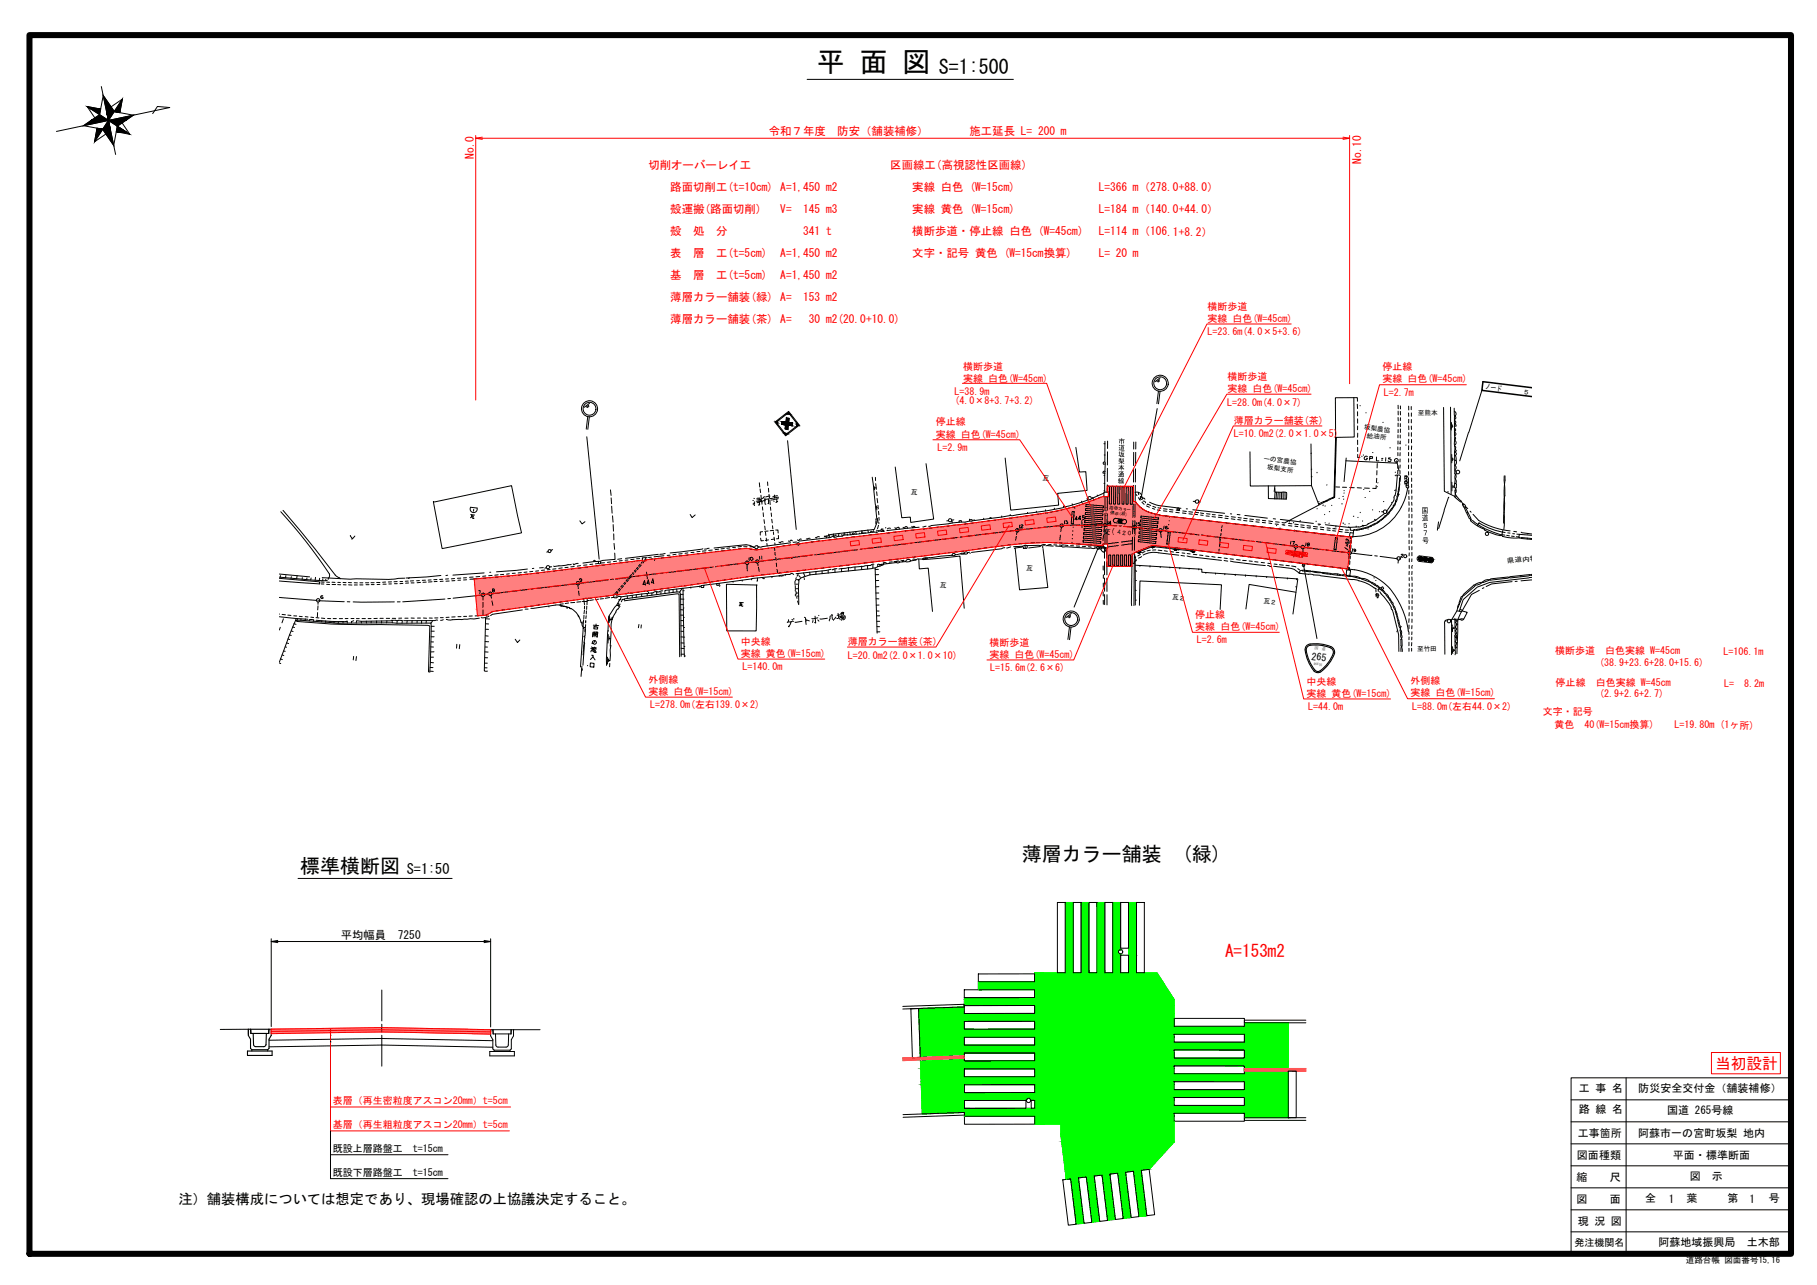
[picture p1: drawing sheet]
<svg xmlns="http://www.w3.org/2000/svg" width="420mm" height="297mm" viewBox="0 0 420 297" stroke-linecap="round" stroke-linejoin="round" font-family="sans-serif">
<defs><g id="words">
<text font-size="6.6" x="188.8" y="16.7">平 面 図</text>
<g font-size="4.6">
<text x="217.1" y="17.1">S=1:500</text>
<text x="69.4" y="201.7">標準横断図</text>
<text x="236.3" y="199.1">薄層カラー舗装　(緑)</text>
</g>
<text font-size="4" fill="#f00" x="283.3" y="221.2">A=153m2</text>
<text font-size="3.6" fill="#f00" x="396.6" y="247.1">当初設計</text>
<g font-size="3.3">
<text x="94.1" y="202">S=1:50</text>
<text x="41.2" y="278.2">注）舗装構成については想定であり、現場確認の上協議決定すること。</text>
</g>
<g font-size="2.6" fill="#f00">
<text x="177.8" y="31.3">令和７年度　防安（舗装補修）</text>
<text x="224.2" y="31.3">施工延長 L= 200 m</text>
<text x="109.5" y="36.7" transform="rotate(-90 109.5 36.7)">No.0</text>
<text x="149.9" y="39.1">切削オーバーレイ工</text>
<text x="205.9" y="39.1">区画線工(高視認性区画線)</text>
<text x="314.8" y="37.9" transform="rotate(-90 314.8 37.9)">No.10</text>
<text x="155" y="44.2">路面切削工(t=10cm) A=1,450 m2</text>
<text x="210.9" y="44.2">実線 白色 (W=15cm)</text>
<text x="254.1" y="44.2">L=366 m（278.0+88.0）</text>
<text x="155" y="49.3">殻運搬(路面切削)</text>
<text x="180.4" y="49.3">V=</text>
<text x="185.7" y="49.3">145 m3</text>
<text x="210.9" y="49.3">実線 黄色 (W=15cm)</text>
<text x="254.1" y="49.3">L=184 m（140.0+44.0）</text>
<text x="155" y="54.4">殻　処　分</text>
<text x="155" y="59.5">表</text>
<text x="160.3" y="59.5">層</text>
<text x="165.6" y="59.4">工(t=5cm)</text>
<text x="180.4" y="59.5">A=1,450 m2</text>
<text x="185.7" y="54.4">341 t</text>
<text x="210.9" y="54.4">横断歩道・停止線 白色 (W=45cm)</text>
<text x="210.9" y="59.5">文字・記号 黄色 (W=15cm換算)</text>
<text x="254.1" y="54.4">L=114 m（106.1+8.2）</text>
<text x="254.1" y="59.5">L= 20 m</text>
<text x="155" y="64.5">基</text>
<text x="160.3" y="64.5">層</text>
<text x="165.6" y="64.5">工(t=5cm)</text>
<text x="180.4" y="64.5">A=1,450 m2</text>
<text x="155" y="69.6">薄層カラー舗装(緑) A=</text>
<text x="185.7" y="69.6">153 m2</text>
<text x="155" y="74.7">薄層カラー舗装(茶) A=</text>
<text x="187" y="74.7">30 m2(20.0+10.0)</text>
</g>
<g font-size="2.6">
<text x="78.8" y="217.1">平均幅員　7250</text>
<text x="365.1" y="257.2">路 線 名</text>
<text x="365.1" y="252.4">工 事 名</text>
<text x="378.8" y="252.5">防災安全交付金（舗装補修）</text>
<text x="385.5" y="257.5">国道 265号線</text>
<text x="364.8" y="262.9">工事箇所</text>
<text x="378.8" y="262.7">阿蘇市一の宮町坂梨 地内</text>
<text x="364.6" y="268">図面種類</text>
<text x="386.8" y="267.9">平面・標準断面</text>
<text x="364.6" y="273.1">縮　　尺</text>
<text x="390.7" y="272.9">図　示</text>
<text x="364.6" y="278.2">図　　面</text>
<text x="380.4" y="277.9">全</text>
<text x="385.9" y="278.1">1</text>
<text x="390" y="277.9">葉</text>
<text x="399.5" y="277.9">第</text>
<text x="404.6" y="278.1">1</text>
<text x="409" y="277.9">号</text>
<text x="364.9" y="283.2">現 況 図</text>
<text x="383.5" y="288.1">阿蘇地域振興局　土木部</text>
</g>
<g font-size="2.3" fill="#f00">
<text x="279.2" y="71.7">横断歩道</text>
<text x="279.2" y="77.5">L=23.6m(4.0×5+3.6)</text>
<text x="279.2" y="74.5">実線 白色(W=45cm)</text>
<text x="222.7" y="88.2">実線 白色(W=45cm)</text>
<text x="222.7" y="85.4">横断歩道</text>
<text x="283.8" y="87.9">横断歩道</text>
<text x="319.6" y="85.6">停止線</text>
<text x="319.7" y="88.4">実線 白色(W=45cm)</text>
<text x="220.7" y="93.5">(4.0×8+3.7+3.2)</text>
<text x="220.7" y="91.3">L=38.9m</text>
<text x="283.8" y="93.8">L=28.0m(4.0×7)</text>
<text x="283.8" y="90.7">実線 白色(W=45cm)</text>
<text x="320" y="91.5">L=2.7m</text>
<text x="216.4" y="101.1">実線 白色(W=45cm)</text>
<text x="216.4" y="98.3">停止線</text>
<text x="285.3" y="101.1">L=10.0m2(2.0×1.0×5)</text>
<text x="285.3" y="98.1">薄層カラー舗装(茶)</text>
<text x="216.8" y="104.2">L=2.9m</text>
<text x="276.4" y="142.9">停止線</text>
<text x="171.3" y="149">中央線</text>
<text x="196.1" y="149.2">薄層カラー舗装(茶)</text>
<text x="228.8" y="149.2">横断歩道</text>
<text x="276.4" y="145.6">実線 白色(W=45cm)</text>
<text x="276.8" y="148.7">L=2.6m</text>
<text x="171.3" y="151.8">実線 黄色(W=15cm)</text>
<text x="171.7" y="154.9">L=140.0m</text>
<text x="196" y="152.2">L=20.0m2(2.0×1.0×10)</text>
<text x="228.8" y="152">実線 白色(W=45cm)</text>
<text x="229" y="155.1">L=15.6m(2.6×6)</text>
<text x="359.6" y="151.2">横断歩道　白色実線 W=45cm</text>
<text x="369.8" y="154">(38.9+23.6+28.0+15.6)</text>
<text x="398.5" y="151.3">L=106.1m</text>
<text x="149.9" y="160.6">実線 白色(W=15cm)</text>
<text x="149.9" y="157.8">外側線</text>
<text x="302.1" y="161">実線 黄色(W=15cm)</text>
<text x="302.1" y="158.2">中央線</text>
<text x="326.1" y="161">実線 白色(W=15cm)</text>
<text x="326.1" y="158.2">外側線</text>
<text x="359.7" y="158.7">停止線　白色実線 W=45cm</text>
<text x="369.8" y="161.1">(2.9+2.6+2.7)</text>
<text x="398.7" y="158.8">L=</text>
<text x="403.3" y="158.8">8.2m</text>
<text x="150.3" y="163.7">L=278.0m(左右139.0×2)</text>
<text x="302.5" y="164.1">L=44.0m</text>
<text x="326.5" y="164">L=88.0m(左右44.0×2)</text>
<text x="356.7" y="165.3">文字・記号</text>
<text x="359.4" y="168.2">黄色　40(W=15cm換算)</text>
<text x="387.2" y="168.3">L=19.80m (1ヶ所)</text>
<text x="76.9" y="255.3">表層（再生密粒度アスコン20mm）t=5cm</text>
<text x="76.9" y="260.8">基層（再生粗粒度アスコン20mm）t=5cm</text>
</g>
<g font-size="2.3">
<text x="303.2" y="152.5" transform="rotate(7 303.2 152.5)">265</text>
<text x="76.9" y="266.3">既設上層路盤工　t=15cm</text>
<text x="76.9" y="271.9">既設下層路盤工　t=15cm</text>
<text x="364.1" y="288.1">発注機関名</text>
</g>
<text font-size="2" x="389.8" y="291.9">道路台帳 図面番号15,16</text>
<g font-size="1.8">
<text x="343.4" y="90" transform="rotate(7 343.4 90)">ノード</text>
<text x="255" y="123.3" transform="rotate(5 255 123.3)">交(</text>
<text x="262.2" y="123.9" transform="rotate(5 262.2 123.9)">)</text>
</g>
<g font-size="1.5">
<text x="327.9" y="95.9" transform="rotate(1 327.9 95.9)">至熊本</text>
<text x="352.1" y="91" transform="rotate(7 352.1 91)">５</text>
<text x="315.4" y="99.3" transform="rotate(7 315.4 99.3)">坂梨農協</text>
<text x="316" y="101.1" transform="rotate(7 316 101.1)">給油所</text>
<text x="292.1" y="106.5" transform="rotate(7 292.1 106.5)">一の宮農協</text>
<text x="241.1" y="111" transform="rotate(7 241.1 111)">瓦</text>
<text x="293" y="108.4" transform="rotate(7 293 108.4)">坂梨支所</text>
<text x="210.6" y="114.2" transform="rotate(7 210.6 114.2)">瓦</text>
<text x="258.2" y="123.5" transform="rotate(4 258.2 123.5)">４２０</text>
<text x="237.3" y="131.7" transform="rotate(7 237.3 131.7)">瓦</text>
<text x="348.6" y="130.1" transform="rotate(-4 348.6 130.1)">県道内牧坂梨線</text>
<text x="217.3" y="135.7" transform="rotate(7 217.3 135.7)">瓦</text>
<text x="271" y="138.5" transform="rotate(7 271 138.5)">瓦２</text>
<text x="292.1" y="139.4" transform="rotate(7 292.1 139.4)">瓦２</text>
<text x="327.7" y="150.6">至竹田</text>
</g>
<text font-size="1.1" x="304" y="150" transform="rotate(7 304 150)">国　道</text>
<g font-size="1">
<text x="256.5" y="117.6" transform="rotate(7 256.5 117.6)">路面カラー</text>
<text x="256.7" y="118.8" transform="rotate(7 256.7 118.8)">標示(緑)</text>
</g>
<text font-size=".8" x="303.8" y="153.7" transform="rotate(7 303.8 153.7)">ROUTE</text>
<text font-size=".5" x="256" y="119.3" transform="rotate(-89 256 119.3)">0.4×0.3</text>
<text font-size=".4" x="262.4" y="119.3" transform="rotate(-89 262.4 119.3)">0.4×0.3</text>
</g></defs>
<!-- layer: C-STR -->
<path d="M57.4 237.9h5.3v1.4l-.5 .9v2.2l-.3 .3h-3.7l-.3-.3v-2.2l-.5-.9zM57.9 237.9l.1 1h4.2v-1M58 237.9v1M58.5 238.9l.2 2.8 .4 .2h1.9l.4-.2 .1-.3 .1-2.5M62.2 237.9l-.1 1M57.2 243h5.7v1h-5.7zM58.2 242.7v.3M61.9 242.7v.3" fill="none" stroke="#000" stroke-width=".25"/>
<!-- layer: C-DCR -->
<g fill="#ff7f7f" stroke="#ff7f7f" stroke-width=".23">
<path d="M62.7 237.9l25.6-.4 19.9 .4z"/>
<path d="M62.7 238.5h25.6l-25.6 .4z"/>
<path d="M88.3 238.5h25.2v.4z"/>
<path d="M62.7 237.9l50.8 .1zM62.7 237.9l50.8 .1z"/>
<path d="M62.7 238l50.8 .5v-.5zM62.7 238l50.8 .5h-50.8z"/>
<path d="M88.3 238.5l25.2 .4zM109.1 238.9l4.4 .1z"/>
</g>
<!-- layer: C-BGD -->
<g fill="none" stroke="#000" stroke-width=".23">
<path d="M50.9 238l6.5-.1v1.2M58.2 238.9h3.3M88.3 228.9v7.1M88.3 236.8v1.7M88.3 239.3v7.2M114.1 239l-.1-1h4.2l-.1 1M114.6 239l.1 2.6M117.6 239l-.1 2.6M118.7 238v1.5l-.5 .8v2.2l-.3 .3h-3.6l-.3-.3v-2.2l-.5-.8v-1.5h.5v1h4.2v-1h6.7M113.3 243.1h5.6v1h-5.6zM114.3 242.8v.3M114.6 241.6l.3 .4h.3h1.8l.5-.2v-.2"/>
<path d="M117.9 242.8v.3"/>
</g>
<!-- layer: C-STR -->
<path d="M113.5 238v.5M62.2 242l26.1-.4 25.7 .5M88.3 240.1l25.7 .5M88.3 240l-26.1 .5" fill="none" stroke="#000" stroke-width=".23"/>
<path d="M62.7 237.9l25.6-.4 25.2 .5v1l-25.2-.5-25.6 .4zM62.7 238.4l25.6-.4 25.2 .5" fill="none" stroke="#f00" stroke-width=".23"/>
<!-- layer: C-BMK-TXT -->
<path d="M110 31.3v61.2M111.5 32h199.1M312.1 31.3v57.4M298.6 74.9h-19.5l-19.4 38.1M222.5 88.6h19.5l10.1 28.3M303.2 91.1h-19.5l-16.9 28.8M305.7 98.5h-20.5l-11.7 26.4M233.4 121.4l-17 28.2h-20.4M76.4 238.5l.1 .2M76.5 238.2l-.1-.2v23.4h41.4M76.4 255.9h41.7" fill="none" stroke="#f00" stroke-width=".23"/>
<!-- layer: W0_bV -->
<g fill="none" stroke="#000" stroke-width=".23">
<path d="M19.3 29.1l4.6 .8M20.1 24.6l7 4.6-.8 4.4-2.6-3.7M22.4 29.6l-.5 3.2M23 26.7l.9-4.6 2.6 3.7 4.3 .8-3.7 2.6M23 26.5l-3.7 2.5M23.3 25.2l-3.1-.6 2 3M23.4 20l3.3 15.7M24.5 31l-2.6 1.8M25.1 27.8h.1M25.7 24.7l2.6-1.8-.6 3.1M28.2 28.4l1.8 2.6M28.3 22.9l-6.4 9.9"/>
<path d="M35.3 26.3l1.1-1.7 2.8 .3-26.2 5.5M135.9 96.3l-.3 2.9M136.2 93.7l-.6 .4M136.2 93.9l-.4 .3M136.3 96.3l-.4 2.9M136.3 93.2l-1.2 1M179.2 97.6l3.2-2.5 2.4 3.2-3.1 2.4zM179.8 97.4l-.1 .5M180.8 97.5l.9 .1 .2-1 .6 .1-.1 .9 .9 .2-.1 .6-.9-.1-.1 .9-.7-.1 .2-.9-1-.1zM182 95.6l.5 .1M184.3 97.9l-.1 .6M267.6 94.4l-3.7 20.7"/>
<path d="M267.9 90.4l-.4 2.9M268.1 87.8l-.6 .4M268.1 88l-.3 .3M268.2 90.5l-.3 2.9M268.3 87.3l-1.3 1M313.1 91.9l.1 9.1-4.4 .1M313.9 93.4v1M313.9 92.7v-.8h-5.1v9.2l-.3 13.8-.5 .3v-.1l.6-.1 .4-13.9M313.9 95.2v.9M313.9 96.8v1M313.9 98.5v.8M314.5 93.7v.1"/>
<path d="M315.8 95.4h.1M319.8 97.6h.1M323.3 93.7v.8M323.3 96.5v.8M323.3 95v.9M323.3 97.8v.8M323.3 99.3v.7M323.8 95.1v.8M323.8 97.9v.7M323.8 93.8v.7M323.8 99.2v.8M323.8 96.6v.6"/>
<path d="M325.7 95.5l.1 .7M325.7 93.9l.1 .9M325.7 98.5l.1 .8M325.8 96.9l-.1 .9M326.3 94v.7M326.3 98.5l.1 .8M326.4 97l-.1 .7M326.4 95.4v.8M333.8 94.2l.2 19.4 2.3 1.1 1.4 1.3h.2M335.4 94.1l.2 5.3M335.6 97.7l.1 1.1-.2 .8 .1 14.7M335.8 98.2v.6h-.1"/>
<path d="M335.8 98.5h.2M336.3 94.4v1.6l.1 .2M336.3 95.1l.4 .5-.3 .6M336.3 98l.4 .3v.2h-.3M336.3 97.2l.3 .4-.1 .4M336.4 99.9l.3 .4-.3 .4M336.4 99l.2 .4-.2 .3M336.4 96.2l.2 .4-.3 .4M336.4 96.2v5.4M342.7 90.2l-5.2 16.3M64.9 118.3a102.7 102.7 0 0 1 11.3 14.6l-.2 .7M65.4 118l7.5 8.9 4.6 6 1.2 .9"/>
<path d="M100.2 116l18.1-3.7 2.3 10.9-18.4 3.6zM108.8 117.3a.82 .82 0 0 0 .6 1.2 .82 .82 0 0 0 .9-1.1M108.8 117.3l1.5 .1M108.8 119l.9 .1M109 119.4l.3 .1M109.1 119l-.1 .6-.2 .1M109.1 119.2h.4l-.2 .6h.3M109.5 117.7v.5M135.7 101l2.8 28.2M141.2 113.2l.1 1.3M141.3 115.1l.1 1.3M141.4 117l.1 1.6"/>
<path d="M141.6 119.2l.2 1.5M159.6 118.9l.4 .7 .8-.6M174.1 115.7h.1M174.3 115.2h.1M174.5 116.4l-.4 .1M174.5 116l-.1 .6 .1 .3M175.5 115.2v.7h-.6M175.6 116.2h-.5M175.6 111.6l.1 1M175.6 115.1l-.6 .1M175.7 116v.6l-.3 .1M175.8 113l.1 .9"/>
<path d="M175.9 115.5v.4h-.4M176 114.5v.9M176.1 115.7l-.2 .1 .3 .2M176.2 116v.6M176.3 117.2l.1 .7M176.4 115.2l-.7 .3h-.7M176.5 118.5v.9M176.8 114.8l-.2 .3M176.9 115.2v1.4h.2M176.9 115.8l-.3-.1-.4 .3M177 115.7l-.1 .1M177.5 111.4v.8"/>
<path d="M177.7 115.4v1h-.1M177.7 112.9l.1 .8M177.8 114.3l.1 .7 .2 .3 1.9-.3M177.8 115.3l-1 .2M178 115.6l.1 1M178 114.7l-1 .2M178.1 117.2l.1 .8M178.3 118.6l.1 .8M178.7 115.5l-.4 .1M178.9 115.8l.1 .1M178.9 114.8h-.2M179.1 114.4v.7"/>
<path d="M179.6 115.4l.1 .5M179.7 115.9h.1M179.7 115.9l-.3 .2M179.8 114.6h-.7M180 115.3l-1.2 .2M181.5 100.1l.5 .1M182.1 101.9l2 20.5M201.7 110.3l.3 2.4 .6 .1M202 112.5l.2 .7M202.2 112.8l-.2 .1 .4 3.7 .3 .5 .1 .8M202.4 110.3l.1 .8M202.5 111.8l.1 1.3"/>
<path d="M202.5 117l.3 3 .2 .4v.4M202.5 119.9v.2M202.7 113.7l.1 .9M202.8 115.2l.2 1M202.9 117.3l-.2 .1M202.9 119.8l-.7 2.6-9.5 1.1M203 116.8l.1 .8M203.1 118.2l.1 .8M203.2 119.6l.1 .6M214.1 107.2l1.8 12.8-5.3 .8-.1-1.3-2 .2-1.5-11.7M227.5 119.8v.3M228.9 119.7v.1"/>
<path d="M229 119.6l.3 .2M231.6 119.3v.2M232.9 119.9h-.7M233.6 118.9v.3M234.2 119.7l-.8 .1M235.4 119.6h-.6M236.6 119.4l-.6 .1M237.6 118.4v.3M237.8 119.2l-.7 .1M239.1 119l-.7 .1M239.6 118.2l.1 .2M240.3 118.8l-.8 .1"/>
<path d="M241.3 118.7l-.7 .1M241.8 117.9v.2M242.3 118.5l-.5 .1M243.5 118.3l-.7 .1M243.8 117.5v.2M244.7 118.1l-.6 .1M245.9 116.9l.1 .3M246 117.2l-3.9 .9-8 1.1h-.5l-8.9 1.3-3.4 .3-6.6 .9M246.1 117.7l-.7 .2M247.2 117.5l-.6 .1M247.9 118.2l.5 .1-.2 2.8h-.5zM247.9 116.5l.1 .2"/>
<path d="M248.4 119.1v.2M248.5 118.2l-.1 .2M248.5 117.1l-.6 .2M248.5 117.2v.3M248.8 103.4l.8 5.7 1.5-.1 .3 4.4-6.8 .6 .2 2.8-11.1 1.1-1.3-12M249.7 116.7l-.6 .2M249.8 120h-.4l.4-.8v.9M250.1 115.9l.1 .2M250.6 119.6l.1 .4h-.4M250.7 119.2h-.3l-.1 .4h.3M250.9 116.3l-.6 .2M250.9 119.4l4.1 .3-.1 .4-4-.3z"/>
<path d="M251 118.5l4 .3v.4l-4-.3zM251.1 117.5l4 .4v.4l-4.1-.3zM251.1 116.6l4.1 .4v.4l-4.1-.3zM251.3 115.3l.6 .2a.39 .39 0 0 0 .4-.5 .39 .39 0 0 0-.5-.2 .39 .39 0 0 0-.2 .5l-.1 .3-1.3 .5-4.2 1.1M252.1 115.9l-.6 .2M252.7 115l-.1 .2M253.4 115.4l-.7 .3M253.7 114.4l.1 .2M254.6 114.9l-.6 .3M255.1 109.3l.4 .1M255.3 114l-2.4 1-.1 .2h-.4M255.3 102.6h.2"/>
<path d="M255.3 113.8h1v1h-1.1zM255.3 113.4l.1 .1M255.3 111.7h.2M255.3 105.2h.2M255.4 113.5l.1 .3M255.4 109.9h-.1M255.5 106.8l-.4 .3 .1 .2h.3M255.5 102l-.1 11.5M255.5 118.7v3.1M255.5 114.8v3.2M255.6 109h-.4l-.1 .3M256 118.7v3.1"/>
<path d="M256 112.4h.5M256 112.1v1.7M256.1 114.8l-.1 3.2M256.1 108.3v3M256.1 104.4v3.1M256.1 102v1.7M256.6 112.5h.4v4h-.5zM257.2 112.4h.2M257.5 112.5h.5v4h-.5zM258.1 112.4h.1M258.5 112.5h.5l-.1 4h-.4zM259 112.4h.1"/>
<path d="M259.5 112.5h.4v4.1l-.5-.1zM259.9 112.4h.1M260.4 112.5h.5v4.1h-.5zM260.8 112.4h.1M261.4 112.5h.5l-.1 4.1h-.4zM261.7 112.4h.4M262 116.5v3.1M262.1 112.2v3.6M262.1 108.4v3M262.1 104.6v3M262.2 102.2l-.1 1.6M262.5 116.5l-.1 3.1"/>
<path d="M262.5 113.8a1.21 1.21 0 0 1 1.5 .7M262.5 113.8v2M262.5 112.2v1.6M262.6 115.9a6.5 6.5 0 0 0 4.4 2.9l1.4 .3 35.9 4.1M262.6 108.4l-.1 3M262.6 114.2l.3 .4M262.6 104.6v3M262.6 102.2v1.6M263.2 115l.5 .6M263.3 113.8v.6M263.7 114.7l.1 .2M263.8 119.3l4.1 .4-.1 .5-4-.5z"/>
<path d="M264.1 116.1l.5 .5M264.3 115.2h.3l.2 .2M264.3 115.9h.4l.2 .3M265.1 117l.7 .3M265.3 116.6l.1-.1 .7 .4M265.8 116.1l2.1 .8 5.2 .6M266.5 117.5l.5 .2M266.6 117l.7 .3M267.6 117.9l.7 .1M267.8 117.4l.6 .1M269 118.1l.8 .1M269 117.6l.9 .1"/>
<path d="M270.4 118.3h.8M270.4 117.8l.9 .1M270.5 119.4l-.1 .2M271.9 118.4l.8 .1M272 117.9l.8 .1M272.4 117.7h.1M273.4 118.6l.8 .1M273.5 118.1l.8 .1M274.3 117.6h.3M274.9 118.3l.9 .1M274.9 118.8l.8 .1M275.8 117.8l7.4 .9"/>
<path d="M275.9 115.9h.5M276.3 118.9l.6 .1M276.4 118.4l.8 .1M277.1 116h.5M277.6 118.6l.7 .1M277.6 119.1h.6M278.9 119.3h.7M279 118.8h.8M280.3 119.4l.8 .1M280.3 119h.7M281.7 119.6l.9 .1M281.8 119.1l.8 .1"/>
<path d="M283.3 119.8l.7 .1M283.3 119.3l.7 .1M284.5 118.8h.3M284.7 119.9l.9 .2M284.7 119.5l1 .1M286.1 118.9l.6 .1M286.3 119.6l.7 .1M287.6 119.8l.8 .1M287.8 119.1l5.3 .7M289 120l.9 .1M289 104.4l.1 7.9h14.2M293.3 112.3v2.9l4.2 .2"/>
<path d="M294.4 119.9l.5 .1M294.8 112.8v.9M294.8 112.3l-.2 1.3M295.2 113.8l-.1 1.5M295.6 113.8l-.1 1.5M296 113.8v1.5M296.3 113.8l1.2 .1M296.4 113.8l-1.6-.1-.1 1.6M296.4 113.8l-.1 1.5M296.7 113.8v1.5M297.1 113.8l.1 1.5M297.5 113.9v1.5"/>
<path d="M303.1 102.6l.2 9.7M303.2 108.4l.1 .1M303.3 112.3l1.7 4.4M303.3 104.8h-.2M303.4 110.2h-.2M304.6 109.2l-.1 .1M304.6 117.5v.1M304.9 116.5l1.4-.6-9.3 5-.6-.1M305 115.9l-.1 .1M306 116.7l-.1 .2M306.3 115.9l.6-.2-.5 .3zM306.3 118.9v.1"/>
<path d="M306.5 117h-.1M306.9 112.1h-.1M307.5 118.3h-.1M308 116.8l-.1 .1M308 115.2l-.6 .1-.5 .4M308 115.2l-1.1 .5M308.9 112.6h.9M309.7 115.2l-.1 .1M310.3 116.5h.1M310.4 112.6l1 .1M310.6 114.7l-.1 .1M310.7 115.4h.1"/>
<path d="M310.8 113.4h.1M310.8 113.9v.1M311.2 106.5l11.9 .6M311.3 105.9l-.5 5.4M312.1 112.7h1M313.1 119.3l-.2 .1M313.8 112.7l1 .1M313.9 101.7v1.1M313.9 103.4l.1 1M314 105v.8l.5-.1M314 100.1l-.1 1M314 119.6v.1"/>
<path d="M314.6 118.4l-.1 .1M314.9 105.4v.1M315.2 105.1l.1 .1M315.3 113.1h.1M315.5 112.8l1.1 .1M315.6 115h.1M316.2 105.6a.42 .42 0 0 0-.6-.1 .42 .42 0 0 0-.1 .6 .42 .42 0 0 0 .6 0l.1-.1-.2-.1M316.7 105.9l.7 .1v-.4l-.6-.1-.1 .9M316.8 113.6h-.1M317.4 104.6h.1M317.4 117.8v.1M318.2 112.2v.7h-.8"/>
<path d="M318.3 105.6v.9h.5M318.4 110.6l-.1 .9M318.4 108.8v1M318.5 107.1l-.1 1.1M318.5 112.5h-.1M318.7 111.6h-.1M319 118.2v.1M319.5 106h.3M319.5 118.3h.4M319.7 106.3l-.3 .1M320 115.9l-.1 .1M320.1 118.7l-2 1.6-1.8 .7"/>
<path d="M320.5 105.8l-.1 .8M321.3 118.3l-.8 1.1-1 .6 .1 .1 .4-.3M321.4 103.4v.2M321.5 105.8l-.4 .1v.2l.5 .1a.38 .38 0 0 1-.1 .5 .38 .38 0 0 1-.5-.2M321.8 117.5l-.3 .5a1.77 1.77 0 0 1-1.4 1.4l-.2 .4M321.8 116.1v.4l-1.1 1.6M322.5 106.4a.43 .43 0 0 1 .6-.3 .43 .43 0 0 1 0 .7 .43 .43 0 0 1-.6-.4M322.7 109.1l-.1 .1M322.7 109.8l-.1 .2M322.7 115.8l.2 .2M322.8 113.3l-.3 .1M322.9 109.9l-.1 .1"/>
<path d="M323 106.5l.5 2.3M323 109.7l-.2 3.9-.5 1.5a1.16 1.16 0 0 1-.4 1.1M323.1 115.3l-.4 .8a1.44 1.44 0 0 1-.9 1.4M323.1 110a.41 .41 0 0 1 .6-.1 .41 .41 0 0 1-.1 .7M323.2 108.7v.9M323.2 103.3v.7M323.2 104.6v.7M323.3 100.5v.7M323.3 107.7l-.1 .5M323.3 101.9v.8M323.4 114.3h.1M323.6 110.6l-.1 2.1a1.35 1.35 0 0 1-.3 1.3l-.2 .8a1.43 1.43 0 0 1-.3 1.4l-.5 .7-.4 1-.5 .3"/>
<path d="M323.6 102.4l.2 .1M323.7 108.8v.8M323.7 110.4l-.1 1.9-.3 1.3a1.29 1.29 0 0 1-.2 1.4M323.8 106.1l-.1 .7M323.8 104.6l-.1 .8M323.8 107.5l-.1 .7M323.8 100.6v.6M323.8 103.4v.6M323.8 101.9v.7M324.9 111.3h.4M324.9 111.8h.5M324.9 109.9v.2"/>
<path d="M324.9 110.1l.4 .2 .3-.1M324.9 110.1l-.1 .7M325 110.7h.2l.2 .2M325.1 112.1h.1M325.1 102.8v.1M325.2 110h.2l-.2 .7M325.2 111.1l-.4 .2 .1 .7M325.2 111.1l.2 .5-.2 .5M325.5 112.8a12.9 12.9 0 0 1-13.4 11.2M325.6 111.5l-.2 .1M325.6 112.3h-.3M325.7 110.4v2.4l-.5-.2v-.5"/>
<path d="M325.7 109v.8M325.7 107.5v.8M325.7 104.6v.7M325.7 106v.8M325.7 103v1M325.8 101.5l-.1 .9M325.8 100v.8M325.8 113.3v.9M325.8 114.7v.8M325.8 116v.8M325.8 117.4v.8M325.8 118.9v.8"/>
<path d="M326.3 109.1v.7M326.4 100v.9M326.4 106.1v.7M326.4 107.4v.9M326.4 101.6v.7M326.4 104.7v.7M326.4 111.9v.8M326.4 103.1v.8M326.4 110.5v.8M326.4 116.1l.1 .7M326.4 113.2v.8M326.4 117.5l.1 .8"/>
<path d="M326.5 114.7v.7M326.5 118.9v.8M334.8 113.7h.1M335 115l-2.3 7.2M335.7 105v2M335.7 111.5v2M335.9 105.9v.6M335.9 106.1h.2M336 112.2v.6M336 112.5l.5 .3 .2 .8a.9 .9 0 0 0 .3 1.3l1.2 1.5M336.4 109.5l.3 .6-.2 .6M336.4 101.8l.3 .5-.3 .6"/>
<path d="M336.4 106.4h.3M336.4 111.7l.2 .1M336.4 103.1a.33 .33 0 0 1 .2 .3 .33 .33 0 0 1-.2 .4v5.7M336.4 101a.34 .34 0 0 1 .2 .3 .34 .34 0 0 1-.2 .3M336.4 105.3h.1M336.4 101.6l-.1 1.1 .4 1.5-.3 .3 .4 .4-.3 .4M336.4 113.4l.3 .1M336.5 108.7l.1 .2a.98 .98 0 0 1-.2 1.2l.1 .6M336.5 110.7a.84 .84 0 0 1 .1 1.1M336.5 113.9v.6l-.2 .2M336.5 110.7l-.2 1.9M336.5 105.3l.2 .5v.6"/>
<path d="M336.6 111.8a2.35 2.35 0 0 1-.2 1.8l.1 .3M336.7 106.4a.83 .83 0 0 1-.3 1.2l.3 .4-.2 .6M336.7 109a.42 .42 0 0 1 .6-.2 .42 .42 0 0 1 .1 .6 .42 .42 0 0 1-.7-.1M336.8 114.7l-.2 .3M338.2 116.4l.6 .4 .1 .6 1.2 2.4v.6l.4 .4 2.2 1.3 .5 .2 .2-.1 3.9 1.5M338.2 116.4v.3l.1 .1M338.5 116.6a.35 .35 0 0 0 0 .6M338.5 117.2l.7 1.4M338.5 117.2h.4l.5 .4M339.4 118.4l-.2 .3 .2 .3a1.67 1.67 0 0 0 .9 1.2M339.9 118.2l.3 .2M340.6 118.9a8.5 8.5 0 0 0 4.4 2.9l2.5 .7 1.7 .2"/>
<path d="M347.8 110v1a18.9 18.9 0 0 1-.1 5.9l.2 3.5-.2 2M348 110l-.2 3.7 .1 2.6-.2 2.9 .1 1.8M64.6 138.1l8.6 .7M64.6 133.7l9.3 .8v.5l-9.3-.7M64.6 133.4l7.2 .7 3.9 .1M64.6 132.7l7 .6M64.9 133l-.1 .5M66.1 133.1l-.1 .5M67.4 133.3l-.1 .4M68.7 133.1l-.1 .7M69.9 133.5v.4M71 133.6l-.1 .4"/>
<path d="M71.9 133.6l-.1 .5M73 133.5l-.1 .6M73.6 139.2l-.1 .5M73.6 138.8h-.1M73.8 138.9l5.8 .2M73.9 133.7l-.1 .5M74.2 138h.3l.2 .2-.3 .2zM74.2 134.5l.8 .1M74.3 135h.6M74.5 133.5l6.5 .4h8.9l3.7-.2M74.6 137.7h-.3l-.1 .3M74.7 133.8l-.1 .4"/>
<path d="M75.3 133.9v.3M75.5 134.6h.7M75.5 135.1h.7M75.9 133.6v.3M76.8 134.6h.7M76.8 135.1h.8M78.1 135.1l.7 .1M78.1 134.6h.6M79.3 134.6l.7 .1M79.4 135.2h.6M80.3 139.1h.6M80.6 134.7h.7"/>
<path d="M80.6 135.2h.8M81 123.8l.5 .7M81.7 139.1h9.5M81.9 134.7h.7M81.9 135.2h.7M82.1 123.9l-.8 .7M83.2 135.2h.7M83.2 134.7h.7M84.5 134.7h.8M84.6 135.2h.7M85.8 134.7h.7M85.9 135.1h.6"/>
<path d="M87.1 134.6h.8M87.9 135.1h-.7M88.6 135h.7M89.2 134.5l-.7 .1M90.5 135h-.6M90.5 134.5h-.7M91.2 134.9h.7M91.8 134.4l-.7 .1M91.9 139.1h.6M93.1 134.4h-.6M93.2 134.9h-.7M94.4 134.3l-.7 .1"/>
<path d="M94.5 134.8h-.7M94.7 133.6l-.3 .1M95.1 134.7h.6M95.6 134.3h-.7M97 134.2l-.7 .1M97.2 134.6l-.8 .1M98.4 134.1l-.8 .1M98.6 134.6h-.8M99.7 134.1h-.7M99.9 134.5h-.8M101 134h-.7M101.1 134.4h-.7"/>
<path d="M101.9 133l-8 .6M102.4 133.9h-.7M102.5 134.4h-.7M102.9 138.5l-9.8 .6M103.5 133l-.4 .1M103.7 133.8l-.7 .1M103.9 134.3l-.8 .1M104.2 138.3l-.7 .1M105.1 133.7l-.7 .1M105.2 134.2l-.7 .1M106.5 134.1h-.6M106.6 133.6l-.8 .1"/>
<path d="M107.9 133.5l-.7 .1M107.9 134l-.7 .1M109.4 133.4l-.8 .1M109.4 133.9h-.8M110.7 136.5h.4l-.2 .7M110.9 133.3h-.8M111 133.7l-.8 .1M111.3 137.6l-6.5 .7M111.7 139.3v1.1M111.7 137.9v.8M112 132.4l-7.3 .5M112.3 133.1l-.7 .1"/>
<path d="M112.4 133.6l-.7 .1M113 137.3a.4 .4 0 0 1 .5-.4 .4 .4 0 0 1 .2 .6 .4 .4 0 0 1-.7-.1l-.9-.1a.39 .39 0 0 0-.7-.1 .39 .39 0 0 0 .2 .6 .39 .39 0 0 0 .5-.3l.9-.2M113.5 132.3h-.3M113.5 137.7l.2 .6M113.8 138.9l.2 1.1M113.8 133l-.8 .1M113.9 133.5h-.8M113.9 136.5h.4M114.3 136.4l-.2-.3-.2 .3M114.3 136.4l-.1 .4h-.1h-.2v-.3M115.2 132.9l-.8 .1M115.2 133.4h-.7"/>
<path d="M116.5 132.8l-.8 .1M116.5 133.2l-.7 .1M117.8 132.6l-.7 .1M117.8 133.2h-.6M119.1 132.5h-.7M119.2 133l-.7 .1M120.6 132.4h-.8M120.7 132.9h-.8M121.9 132.2l-.7 .1M122 131.5l-7.2 .7M122 132.7l-.7 .1M122.2 136.2l-8.5 1.1"/>
<path d="M123.2 132.1l-.7 .1M123.3 132.6h-.6M123.4 136.1l-.6 .1M123.4 131.4h-.3M124.6 131.9l-.8 .1M124.6 132.4l-.6 .1M124.8 139.8l-.8 .2M125.6 131.2l-.8 .1M125.9 131.8l-.7 .1M126 139.7l-.7 .1M126 132.3h-.7M126.3 131.3h-.3"/>
<path d="M126.7 127.5l-.3 .1M127.1 131l-.3 .4-.5-.2M127.1 131a.42 .42 0 0 0-.5-.2 .42 .42 0 0 0-.3 .5M127.2 131.7h-.7M127.3 139.5l-.6 .1M127.3 132.1l-.7 .1M127.4 127.2l-.5-.1-.2 .4M127.4 127.2l-.3 .5-.4-.2M127.6 131h-.5M127.8 127l-.4 .2M128.6 131.5l-.8 .1M128.7 131.9l-.7 .1"/>
<path d="M128.7 139.3l-.8 .1M130 139.1l-.7 .1M130 131.3l-.8 .1M130 131.8l-.6 .1M130.2 139.6l-.7 .1 .1 .3 1.6 .3 .8 .4M131.3 138.9l-.7 .1M131.4 131.1l-.8 .1M131.4 131.6l-.7 .1M131.5 139.4l-.8 .1M132.1 130.4l-2 .4h-2.1M132.5 130.3l.2 .3M132.8 131h-.8"/>
<path d="M132.8 131.4l-.7 .1M132.8 138.7l-.8 .1M132.9 139.3h-.9M133.3 134.9a.4 .4 0 0 1 .4-.5 .4 .4 0 0 1 .3 .6 .4 .4 0 0 1-.7 0M133.3 135l-9.2 1M133.6 135.3l.1 .8M133.7 130.2l-1 .4M133.8 136.6l.1 1.1M134 138.6l-.6 .1M134 133.8l.3-.1 .2 .4h-.4zM134.1 120.4l.5 .7 .7-.5M134.2 130.8l-.7 .1"/>
<path d="M134.3 139.1l-.9 .1M134.3 131.3l-.7 .1M134.5 134.1l-.1 .3h-.3M134.7 139h1M134.9 138.5h-.2M135.2 139.8l-.2-1.5h.8l-.1 1.5M135.7 130.6l-.8 .1M135.8 131.1l-.7 .1M136.2 138.8h-.4M136.9 138.2l-.8 .1M137.1 130.4l-.7 .1M137.2 130.9l-.7 .1"/>
<path d="M137.2 138.7l-.8 .1M137.7 129.8l-.3-.3-.1 .3M138.1 138.1h-.6M138.4 130.3h-.7M138.4 130.8h-.6M138.4 129.7v.6M138.4 138.5l-.8 .1M138.8 129.7l.1 .5 .9-.1M138.9 130.2l-.2 .1h-.3M139.5 137.9l-.8 .1M139.6 138.4l-.8 .1M139.9 130.6h-.8"/>
<path d="M140.6 134.1l-7.1 .8M140.8 137.7l-.8 .1M141 138.1l-1 .2M141.2 129.9l-.7 .1M141.2 130.4l-.6 .1M141.8 121.3l.1 1.5M141.9 137.6v.5M141.9 133.9l-.7 .1M141.9 123.4l.1 1.4M141.9 138.1l-.5 .1M142 125.6l.1 1.4M142.1 127.9l.1 1.4-7.4 .9"/>
<path d="M142.4 138h.1M142.5 130.2l-.6 .1M142.6 129.7l-.7 .1M142.6 137.3l-.6 .2M142.7 136.7l-.8 .9-.4 .1M142.9 136.9l-.3 .4 .1 .8-.5 .1-.3-.1M142.9 139.9h-.3M142.9 139.9l.3 .1M142.9 137.9l.7 .1M143.1 138.6l.2 .1M143.1 139.4l-.2 .5M143.3 138.7l-2.6 3.8-.1 3.4"/>
<path d="M143.3 136l-.4 .4M143.4 138.6h.2M143.4 139.6l-.3 .6M143.5 136.2l-.3 .5M143.5 137.4l-.6 .1M143.8 129.1l-1 .2M143.9 129.6l-.7 .1M143.9 135.2l-.3 .5M144 130l-.7 .1M144.2 135.4l-.4 .5M144.2 138.5h-.2l-.3 .6M144.3 138.9l12.7-1.6 .2 14.5"/>
<path d="M144.5 134.6l-.3 .3M144.7 134.8l-.3 .3M145 137.3h-.5M145 133.9l-.3 .4M145.1 137.8v.6M145.2 129.5h-.7M145.2 137v.2M145.3 129.9l-.7 .1M145.3 134.1l-.3 .4M145.4 133.5l-3.1 .4M145.6 133.4l-.4 .3M146 132.8l-.4 .4 .2 .2"/>
<path d="M146.1 133.1v.2M146.2 137.6v.6M146.4 137.1h-.8M146.4 132.3l-.2 .3M146.6 132.6l-.2 .2M146.6 129.3l-.7 .1M146.7 129.8l-.7 .1M146.9 131.7l-.2 .4M147.1 131.9l-.2 .4M147.1 137.5v.6M147.4 131.2l-.2 .3M147.6 131.3l-.2 .4"/>
<path d="M147.8 136.8l-.6 .1M147.9 129.1l-.7 .1M148 129.6l-.7 .1M148 130.4l-.4 .5M148.3 130.6l-.4 .5M148.4 137.3v.6M149 134.3l.3 1M149 129.7l-.4 .5M149.1 134.2l-.4 .9h.5M149.2 136.7l-.8 .1M149.2 128.9a.53 .53 0 0 1 0 .7 .53 .53 0 0 1-.6 .1M149.5 132.2l.2 1.6"/>
<path d="M149.6 129.4h-.6M149.6 128.9h-1.1l.1 .8-.3 .5M149.7 137.2v.5M149.9 134.1l.2 1M150 134.1l-.4 .8 .5-.1M150 136.9l-.1 .2M150.6 136.5l-1 .2M150.6 128.8l-.6 .1M150.7 137.1v.5M150.9 129.2l-.8 .1M150.9 134l.2 .7M151 133.8l-.4 .9h.5"/>
<path d="M151.1 134.7l.1 .2M151.4 129.4l-.1 .1M151.8 136.8l.1 .7M152 136.3l-.8 .1M152.1 132.6l-6 .7-.6 .5M152.2 128.1l-7.6 1M152.5 129l-1.1 .2M152.8 136.8v.5M153.3 136.6l-1.2 .2a.93 .93 0 0 0-1.1 .3l-7.4 .9-.3 .7M153.4 136.1l-.8 .1M153.4 132.4l-.7 .1M153.5 128.5l-2.3 .2"/>
<path d="M153.6 128.9l-.8 .1M153.8 127.9l-1.2 .2M154.7 135.9l-.7 .1M154.7 136.4v.6M154.9 128.3l-.6 .1M155.1 128.8h-.8M155.6 136.3v.6M156.1 135.7l-.7 .1M156.3 128.1l-.7 .1M156.4 128.6l-.7 .1M156.5 136.2v.6M157.2 136.9l.2 .5 .1 14.3"/>
<path d="M157.2 136.9l-12.9 1.5 .1 .3M157.3 138.5h.8M157.4 139.7l.6 .1M157.6 135.5l-.8 .1M157.7 136l-.5 .9M157.7 128l-.7 .1M157.8 128.4l-.7 .1M157.9 136l.4 15.8M158 137.4h-.6M158.2 136.6h-.3M159.1 135.3l-.8 .1M159.1 127.8l-.7 .1"/>
<path d="M159.2 128.3l-1 .1M159.7 135.7l.1 .3M160.5 127.7h-.7M160.5 135.1l-.8 .1M160.5 128.1l-.6 .1M161.8 135.5v.2M161.8 128h-.6M161.9 127.5h-.8M162 134.9l-.8 .1M162.1 135.5l-8.3 1v.7M162.5 126.8l-7.5 1M163.2 127.8l-.8 .1"/>
<path d="M163.2 127.3l-.8 .1M163.5 134.7l-.7 .1M164 126.7l-1.1 .2M164.6 127.6l-.6 .1M164.7 127.2h-.8M164.9 131.1l-10.9 1.3M165 134.4l-.8 .2M166 130.9l-.6 .1M166.1 127.4l-.7 .1M166.2 126.9l-.8 .2M166.2 134.3h-.5M166.3 134.9v.4h-.6v-.4"/>
<path d="M166.5 135.3l-.1 .3M166.8 134.2h-.4M167.5 126.8l-.8 .1M167.6 127.3h-.8M167.9 134.1h-.8M168.8 126.7h-.7M168.9 127.1l-.7 .1M169.3 133.8l-.8 .2M169.5 134.4v.2M170.1 126.5l-.7 .1M170.2 127h-.7M170.6 133.6l-.7 .1"/>
<path d="M171 139.3h.9M171.1 139.7l.4 .1M171.2 139.5l.3 .1v.2M171.2 139.3l-.1 .7M171.3 140h-.4M171.4 126.8l-.6 .1M171.4 126.3l-.8 .1M171.5 139.8v.3h.3M171.6 134.1v.2M171.9 133.5h-.7M172 126.3h.8M172 126.7h.7"/>
<path d="M172.5 130.1l-5.8 .7M172.8 130.5v1.5M173 130v.1M173.1 130.1a.4 .4 0 0 0-.4-.4 .4 .4 0 0 0-.4 .4 .4 .4 0 0 0 .4 .4M173.1 130.1l-.1 .2-.3 .2M173.2 133.3l-.8 .1M173.2 128.9v.7M173.3 126.9l.6 .1M173.4 126.4h.7l-1.5-.5-7.5 .8M173.5 128.9a.33 .33 0 0 1 .5-.1 .33 .33 0 0 1 .1 .5 .33 .33 0 0 1-.5 .1zM173.8 133.8v.2M174.2 126.4v.1h.3a.47 .47 0 0 1 .7-.3l.1 .3"/>
<path d="M174.3 133.2h-.6M174.4 127l.9 .1M174.7 129.9l-1.5 .2M175.1 135.2l-7.1-.1 .1 10.7h6.8v-10.5M175.1 133.6v.7h-.1M175.2 130.2l.1 .5M175.3 126.5l-.4 .3-.4-.3M175.4 131.1l.2 .9M175.4 133l-.6 .1M175.6 128.6l.1 .7M175.9 124.4l.1 .6h.6M176.2 128.6v.7"/>
<path d="M176.3 133.6l.5 .1M176.3 122.9l-.5 .1v.7M176.4 126.9l-.7 .1M176.7 120.1l.1 .9M176.8 132.8l-.8 .1M176.8 121.6l.1 .9M177 123l.1 .8M177.2 124.4l.1 .7M177.3 125.6l.1 .6M177.6 122.8h-.7M177.7 124.8l-.7 .1M177.8 126.7l-.7 .1"/>
<path d="M178.1 132.7l-.7 .1M178.4 126.6h.7l.1 .7M178.5 120l.1 .9M178.5 133.3v.2M178.6 121.5l.1 .7M178.8 122.9l.1 .7M178.9 122.6l-.8 .1M179 124.2l.1 .8M179 124.6l-.6 .1M179.2 125.5v.4M179.2 127.7l.1 .6M179.4 122.5h.5v.7"/>
<path d="M179.4 128.9l.1 .6M179.4 132.6h-.7M179.5 130.1l.1 .9M179.7 131.6l.1 .8M180 123.8v.7l-.4 .1M180.3 126.4h-.7M180.4 133.2a115.4 115.4 0 0 0-14.7 1.7l-3.5 .4-.1 .2 .1 .3h.5v-.5M180.6 133.2h.1M180.7 132.4l-.7 .1M181.1 132.9l-.1 .2M181.1 125.3l-.4-.1-.3 .3-.3-.2M181.6 126.1l-.7 .1"/>
<path d="M181.6 132.8l.1 .2M182.3 132.2l-.8 .1M182.8 125.5l-7.5 1M182.9 126l-.7 .1M183.2 129h-.2M183.2 125l-.3-.1-.3 .2h-.3M183.5 132.1l-.7 .1M183.5 132.8l-.4-.2-.4 .2h-1.1l-1.5 .3M183.8 134.4l.1 .9M183.9 135.5v.8M183.9 136.4v.2M183.9 137.3v.5"/>
<path d="M183.9 134.1v.2M184.1 136.7v.6M184.1 135h.3M184.1 137.1h.4M184.1 136.1h.4M184.1 133.5l-.1 .3M184.2 137.8h.5M184.2 125.3l-.8 .1M184.2 138l.1 .3M184.4 138.9l.3 .9M184.6 134v.2M184.6 132.6l-.3 .6"/>
<path d="M184.7 133l.4 .5M184.8 134l-.2 5.6M184.9 125.7l-.4-.3-.2 .4M184.9 125.7l-.2 .3-.4-.2-.7 .1M185 131.9l-.8 .1M185.3 124.6h-.2l-.4 .3M185.6 125.6l-.7 .1M185.8 132.4l.3 .8M185.9 133.3v.2M186 133.7v.3M186.3 131.8h-.7M186.7 128.5l-11.2 1.3"/>
<path d="M187 125.4l-.7 .1M187.2 132.3l.1 .6M187.3 132.9l-2 .6-.5 .5h-.8M187.3 124.5l-.9 .1M187.7 131.6l-.7 .1M187.8 128.3l-.6 .1M188.3 125.2l-.8 .1M188.7 132.1v.6M189.1 131.5h-.8M189.5 124.1l-.9 .2M189.5 125l-.7 .1M190.1 132v.6"/>
<path d="M190.6 131.3l-.8 .1M190.6 123.9l.2 .2 .2-.2M190.9 124.9l-.7 .1M191.2 123.9l-.1 .4M191.5 131.8v.7M191.6 123.5l.1 .7M191.9 123.9h-.2M192 131.1l-.8 .1M192.1 131.6l-1 .3-7 .7M192.2 124.8h-.6M192.5 124l-.7 .3-7 .8-.4-.3M192.7 123.5l-1.7 .4"/>
<path d="M192.7 123.5l.1 .7 .8-.2h1.2l.2-.3M193.1 131.5v.8M193.4 123.7h-.3l-.3 .3-.4-.1M193.4 130.9l-.7 .1M193.5 131.5l-1.1 .2M193.6 124.6l-.7 .1M194 123.3l-.1 .7M194.6 131.4v.8M194.9 130.8h-.8M194.9 124.4l-.7 .1M195.2 123.1l-.1 .6M195.2 123.4l.3 .1"/>
<path d="M196 123.4v.3M196.2 131.2v.8M196.3 124.3h-.7M196.4 130.6l-.8 .1M196.5 123l.1 .6M197.1 123.5l-2.5 .1M197.6 123.5l-.3-.3-.2 .3M197.7 124.1l-.8 .1M197.7 130.4l-.7 .1M197.7 131.1v.7M197.9 122.8l.1 .7M198.3 127.1l-10 1.2"/>
<path d="M198.7 123.2l.1 .2M198.9 123.9l-.7 .1M199.1 130.3h-.7M199.3 130.9l-.1 .8M199.3 123h.2l.1 .3M199.3 122.7l-.1 .6M199.3 126.9l-.4 .1M200 123l.1 .2M200.4 123.8h-.8M200.6 130.1l-.8 .1M200.6 130.7v.8M200.7 122.5l.1 .6"/>
<path d="M201.6 123.6l-.7 .1M201.7 123l-.2-.2-.2 .2M201.8 130.6v.7M202 122.4v.2M202 122.8l.1 .2M202 129.9l-.7 .1M202.1 130.4l-2.3 .5-5.8 .6M202.4 131.3l.4 15.1M202.5 137.1h.7M202.5 120.3v.5M202.6 120.9l-.1 .2M202.6 138.4h.6"/>
<path d="M202.7 123l-5.6 .5M202.8 122.5l-.1 .3M203 123h-.3M203 131l-1.3 .4-14.4 1.5M203 123.4l-.7 .1M203.1 131.6h-.7M203.1 121.4l-.2 .8M203.2 122.7l-.1 .1M203.2 132.8l-.8 .1M203.2 134.2h-.8M203.2 120.8v.2M203.2 135.6l-.7 .1"/>
<path d="M203.3 139.9h-.7M203.4 130.5h-.5l.1 .5M203.4 130.5l.1 .3M203.4 129.7l-.8 .1M203.8 122.4l-.4 .4M203.8 122.4l.7 .4-1.5-.2M203.9 130.7l-.9 .3M203.9 130.4v.3M204 122.6l-.1 .2M204.2 130.1h.1a.4 .4 0 0 1-.4 .6M204.2 122.3l-.3-.1-.1 .2M204.3 130.1h.4l.3 .2"/>
<path d="M204.4 123.3l-.7 .1M204.8 129.6l-.7 .1M204.8 121.9v.2M205.8 123.2h-.7M205.9 122.1h-.2l-.5 .2M206.2 129.4l-.7 .1M206.3 129.9l-.7 .1M206.7 129.8l.7-.1-.1 .3M206.9 122l.3 .1 .5-.2 .3 .4M207 129.8v.2M207.2 122.1v.3M207.2 123h-.7"/>
<path d="M207.3 130l-3.9 .5M207.4 129.7h.4l.2 .2M207.7 129.2l-.9 .1M208 129.9l-.3 .2-.4-.1M208.3 129.6l.7-.1v.3M208.6 122.9h-.7M208.7 129.6v.3M209 129.1l-.8 .1M209.4 129.8l-1.4 .1M209.6 129.5l.5-.2 .3 .1 .2 .3-.9 .2-.3-.1zM209.8 122.1l-.3-.4-.5 .5-3.9 .4M209.9 125.7l-10.1 1.2"/>
<path d="M210 122.7h-.7M210.4 128.9l-.7 .1M210.6 129.7l1.2-.2 .3-.3 1.4 .2 8.5-.9 1 12.1M210.8 121.7l.3 .3 .2-.3 .3 .2M210.9 125.5l-.5 .1M211.1 129.3l.7 .2M211.4 122.5l-.7 .1M211.8 128.7l-.8 .1M212.5 129.3l.1 2.2 2-.2 1 10M212.5 121.9l-3.2 .3-.5-.3M212.8 122.4h-.7M213.2 128.6h-.7"/>
<path d="M213.4 129.1l-.1 .2M214 129l-.3 .2-.3-.1M214 129l-.6 .1M214.1 121.6l-.7 .2M214.2 122.2l-.7 .1M214.4 129l-.2 .2-.2-.2M214.5 129h-.5M214.6 128.4l-.8 .1M215.5 122.1h-.6M216 128.2l-.7 .1M217 121.9l-.9 .1M217.3 128.1h-.7"/>
<path d="M218.3 121.7l-.7 .1M218.7 127.9l-.8 .1M219.3 120.4l.4 .2 .3-.2M219.3 120.4a.39 .39 0 0 1 .5-.5 .39 .39 0 0 1 .3 .5M219.3 120.4h-.4M219.6 121.6l-.7 .1M220 127.7l-.7 .1M220 120.5l.2 .4M220.2 128.4l-5.7 .6M220.6 120.2h-.5M220.9 121.4l-.8 .1M220.9 128.2a.39 .39 0 0 0-.4-.3 .39 .39 0 0 0-.3 .5"/>
<path d="M221.4 124.3l-9.8 1.1M221.4 127.6h-.7M222.3 120.7l-.1-.4-.4 .1v.4M222.3 121.2l-.8 .1M222.5 124.1l-.5 .1M222.8 127.4l-.7 .1M222.8 128h-.7M222.8 127.9v.1M223.1 127.9l-2.2 .3-.3 .2h-.4M223.7 121.1l-.7 .1M223.7 127.9a.34 .34 0 0 0-.4-.4 .34 .34 0 0 0-.2 .5M224.1 127.2l-.7 .1"/>
<path d="M224.2 120.1h.6v.3M224.2 120v.4M224.2 127.6l-.4 .1-.3 .4-.7-.1M224.3 127.9h.1M225.1 120.9l-.7 .1M225.2 120.1l.2 .2M225.5 127l-.7 .1M226.4 120.7l-.7 .1M226.8 126.8l-.7 .1M227.7 120.5l-.7 .1M228.1 126.6l-.6 .1M229 120.4h-.7"/>
<path d="M229.5 126.5l-.7 .1M230.2 120.2l-.7 .1M230.9 126.3h-.7M231.5 120.1h-.7M232.2 126.1l-.7 .1M232.4 126.6l-.8 .3-7 .8M233.7 125.9l-.8 .1M233.7 126.4l-.9 .3M234.4 126.4l2-.1 .5-.2a.41 .41 0 0 1 .6 .1 .41 .41 0 0 1-.1 .5l-.8 .1-.2-.5-.1 .2-1.8 .3M234.7 126.7l1.1 9.7 6.5-.6-1.1-9M234.8 122.6l-11.6 1.4M235 125.8h-.7"/>
<path d="M235 124l-.1 .9M235.2 122.9l-.1 .7M235.3 122.2a.4 .4 0 0 1 .3 .4 .4 .4 0 0 1-.4 .4 .4 .4 0 0 1-.4-.4M235.3 122.2l-.3 .1-.2 .3M235.3 122.2v.3M235.8 121.4v.7M236.3 125.7h-.7M236.5 121.4l-.2-.1-.2 .2M236.5 121.4l-.5 .7 .6-.1M237 125.6h.8M237.2 126.1a.35 .35 0 0 0 0 .6M239.2 125.4l-.9 .1"/>
<path d="M239.5 122.1l-3.8 .4M239.7 125.4h.7M240.7 126.1l-.2 .2-2.6 .4M240.7 121.9l-.7 .1M241.1 125.4h.6M241.2 126.1v.5M241.4 126l.1 .1M241.7 125.9h-.6l-.4 .3-3.3-.1M241.8 126.2h1.8M242.3 125.4h.8M243.1 126l-.5-.1-.4 .2M243.7 125.9l.7 .1"/>
<path d="M243.7 125.5h.7M244.1 126.2l1.4 .1 .2 .2 7.6 .2M245 126h1.1M245 125.5h.6M245.1 121.5l-3.8 .4M245.2 123.7l-.1 1.1M245.4 121.9l-.1 1M245.5 126.1v.2M246.2 120.4l-.1 .7M246.2 125.6h.8M246.3 126l.7 .1M246.4 120.4h.3v.2"/>
<path d="M246.7 120.6l.2 .2-.1 .3-.4-.1M247.6 126.1l.6 .1M247.6 125.7h.7M247.9 125.3v.4M248 124.5l-.1 .1M248 123.6v.1M248.1 122.7v.1M248.2 121.8v.1M248.2 120.9v.1M248.3 120v.1M248.9 125.7l6.1 .7 .9 .3v2.4M248.9 126.2l.8 .1"/>
<path d="M249.1 120h-.5l.3-.6 .1 .8M249.7 121.3l-3.8 .2M250.2 120.5v1.5M250.2 120.2v.1M250.3 126.3h.7M250.3 125.8l.8 .1M250.4 121.3h.5M250.5 124.8l4 .4v.4l-4.1-.3zM250.5 123.9l4.1 .4v.4l-4.1-.3zM250.6 123l4.1 .3-.1 .5-4-.3zM250.7 122.1l4.1 .3-.1 .5-4-.3zM250.8 121.2l4 .3v.5l-4.1-.3z"/>
<path d="M250.8 120.3l4.1 .3v.5l-4.1-.4zM251.4 121.3h3.7M251.7 125.9l.8 .1M251.7 126.4l.6 .1M253 126.4l.6 .1M253 126l.7 .1M254 126.6l-5.6 13.7M254.2 126.6h.6v.2M254.4 126.1h.3M254.9 126.4a.61 .61 0 0 1 .7 .3 .61 .61 0 0 1-.1 .7l-.4 .2-.5-.7M254.9 125.9l-.2 .9h-.9M255.1 125.7h1v1h-1z"/>
<path d="M255.1 136.8v1M255.1 130.8v1M255.1 138.8v.9M255.1 134.8v1M255.1 132.9v.8M255.2 123.8l-.2 1.2M255.4 121.7l-.1 1.3M255.4 126.7v2.3M255.4 133.6v3.1M255.4 129.8v3.1M255.4 137.4v2.4M255.5 121.4l2.8 .1"/>
<path d="M255.5 122.6v3.1M255.9 129.8l.1 3.1M256 130.9h.2M256 133.7v3M256 137.5v2.3M256 122.6v3.1M256.2 120.5l-.1 .7M256.4 128.3h.4v2.5h-.4zM256.9 121.1l-.6-.1 .5-.5-.1 .8M257.1 130.9h-.1M257.3 128.3h.5v2.5h-.5zM257.5 120.1l.4-.3 2.3 .3a.53 .53 0 0 1 .3 .5 .53 .53 0 0 1-.4 .5l-2.3-.3a.51 .51 0 0 1-.3-.7z"/>
<path d="M257.9 130.9h.1M258.2 128.3h.5v2.5h-.5zM258.6 126.1l-2.5 .3M258.6 125.4l-2.5 .3M258.8 130.9h.1M258.8 121.6h.5M259.1 128.3h.5v2.5h-.5zM259.7 130.9h.1M259.9 121.7l2.1 .2M260 128.3h.5v2.5h-.4zM260.6 130.9h.1M261 128.3h.4v2.5h-.4z"/>
<path d="M261.5 130.9h.2M261.8 130.3h.5M261.8 128l-.1 12M261.8 125.7l-2.4 .3M261.9 125l-2.5 .3M261.9 124.1l-.1 3.1M262 120.3l-.1 3.1M262.3 128l-.1 12M262.3 128.5l.1 .1M262.4 124.2l-.1 3M262.4 129.9l.1 10M262.4 120.4v3"/>
<path d="M262.4 128.6l.1 .8 .1 .3M262.4 128.3v.6l.2-.1M262.6 130.7l15.3 .9v.7l22.2 1.5-.4 2.9M262.6 131.9l.2 .1M262.6 136.4l.1 .1M262.6 134.2h.2M262.6 129.2h-.1M262.8 138.7l-.2 .1M262.8 122l1.8 .2M262.8 120.8l-.1 .7M262.8 129.4l-.5 .5M263.2 121.1a.25 .25 0 0 1 .3 0 .25 .25 0 0 1 0 .4 .25 .25 0 0 1-.4-.1"/>
<path d="M263.2 124.7l4.1 .5-.1 .4-4-.4zM263.3 123.8l4.1 .5-.1 .4-4-.4zM263.4 122.9l4.1 .5-.1 .4-4-.4zM263.5 139.9l.1-5.6 18.8 .9-.3 5.7M263.5 120.9h-.3v.2M263.5 122l4.1 .5-.1 .4-4-.4zM263.6 130.7v.2M263.6 121.1l4.1 .4-.1 .5-4-.4zM263.7 128.2l-.6 .3M263.7 120.2l4.1 .4-.1 .5-4-.5zM264 128.7l-.7 .3M264.3 128.3l1.2-.5 1.2-.1 5.9 .6"/>
<path d="M264.8 127.5l-.6 .3M265.2 122.2l.5 .1M265.9 130.8v.3M266 127.2l-.8 .1M266.2 122.3l1.7 .3M266.5 126.1l-4.2 1.7M266.6 126.1l4.4 .4 42.2 5.2M267.3 127.1l-.8 .1M267.8 127.2l.9 .1M268.3 131v.2M268.4 123a.41 .41 0 0 0 .3-.6 .41 .41 0 0 0-.6-.1 .41 .41 0 0 0 .1 .6l.2 .1 .1 1.3M268.8 122.7l8.5 1"/>
<path d="M269.2 121.6l-.1 .7M269.2 127.3l.7 .1M269.7 126.5v.2M269.8 125.6v.2M269.9 124.7v.2M269.9 121.7a.31 .31 0 0 0-.4 .1 .31 .31 0 0 0 .1 .4 .31 .31 0 0 0 .4 0l-.2-.2h-.4M270 123.9v.1M270.1 123v.1M270.2 122.9l.4 .1-.3 2.8h-.5zM270.2 122.1v.1M270.3 121.2v.1M270.4 120.3v.1"/>
<path d="M270.5 131.1v.2M270.6 127.5l.8 .1M272 127.7h.6M272.8 131.2v.3M273.1 128.4l.8 .1M273.3 127.8l.7 .1M274.5 128.5l7.9 1M274.5 128h.7M275 131.4v.2M275.9 128.1l.9 .1M276.1 127.7l.1-.1-.1-.2-9.6-1.1-3.3 1.4-.1 .1 .2 .1M277.2 131.5v.2"/>
<path d="M277.4 128.3l.8 .1M277.8 123.7l.7 .1M278.8 128.5l.8 .1M278.9 132.3l-.1 .2M279 123.9l9.9 1.1M280.2 128.7l.8 .1M281.1 132.5v.2M281.7 128.8l.7 .1M281.9 126.9v.5M282.1 125.7l-.1 .6M282.1 124.3l-.1 .4M282.2 124.7l-.1 .6"/>
<path d="M282.4 123.3l-.1 .6M282.5 122.3l-.1 .5M282.6 121.5l-.1 .5M283.1 129.6l.8 .1M283.1 129l.7 .1M283.2 132.6v.2M284.4 129.2l.8 .1M284.5 129.7l8.1 1M285.7 132.8l-.1 .3M285.9 129.4l.9 .1M286.2 120.1l.7 .1M287.3 129.5l.9 .1"/>
<path d="M287.6 120.3l.7 .1M288 132.9v.3M288.9 129.7l.7 .1M288.9 120.4l.8 .1M289.5 125.1l.5 .1M290.1 129.8l.8 .1M290.4 120.6l.8 .1M290.5 120.1l.8 .1M290.5 133.1v.2M290.5 125.2l8.7 1.1a.41 .41 0 0 0 .5 .4 .41 .41 0 0 0 .3-.6 .41 .41 0 0 0-.7-.1v.2M291.6 130l.8 .1M291.9 120.8l.7 .1"/>
<path d="M291.9 120.3l.8 .1M292.9 133.3v.2M293.1 130.7l.8 .3M293.2 130.2l.7 .1M293.4 120.4l.9 .2M293.4 120.9l.7 .1M294.5 130.9l4 .5 .7 .2 1.2 .9 2.8 .2 9.5 1.3M294.6 130.4l.7 .1M294.9 121.1l.7 .1M295 120.6l.8 .1M295.2 121.5h-.1M295.2 133.5v.1"/>
<path d="M295.9 130.5l.9 .1M296 122v.1M296.1 120.1l7.6 .9M296.5 121.3l.6 .1M296.9 121.2v.1M297.4 130.7l.7 .1M297.7 133.6v.2M297.9 121l.9 .1M298 121.5l.7 .1M298.2 120.6v.1M298.5 125.1l-.1 .7M298.7 130.8l1 .3"/>
<path d="M298.9 125.1l.4 .1-.3 .6M299.1 120.7v.2M299.3 122.5v.2M299.4 121.2l.8 .1M299.4 121.6l.7 .1M299.6 126.7l-.4 2.1M299.6 135.6l.2 .1M299.8 133.8v.2M300.1 126.3l.7 .2M300.1 131.4l.4 .4M300.7 120.3l-.1 .3M300.8 121.3l.8 .1"/>
<path d="M300.8 121.8l.8 .2M301.1 131.9l-.5 .1v.5M301.1 131.9a7.6 7.6 0 0 1 3.3 .5h.5a5.9 5.9 0 0 1 3.3 .4l1.7 .2 .2-.1M301.1 131.9l1.8 .3a3.3 3.3 0 0 1 3 .3l1.8 .3M301.3 126.9l-.1 1.9M301.4 130.7l3.1 16.9M301.6 126.6l4.4 .5M302 125.5l-.1 .7M302.2 131.9l-.1 .2M302.2 121.5l.8 .1M302.2 122l.8 .1M302.4 125.8l.3 .1"/>
<path d="M302.4 125.5a.32 .32 0 0 1 .3 .4 .32 .32 0 0 1-.4 .3zM303 121.9h-.1M303.7 121.7l1 .1M303.7 122.2l.9 .1M304.3 120.5v.1M304.8 121.1l.6 .1M305 121.2v.2M305.3 121.8l.8 .1M305.3 122.3l.8 .2M306.4 120.8v.1M306.5 121.3l5.4 .6M306.6 127.1l.7 .1"/>
<path d="M306.8 122l.8 .1M306.9 122.5l.7 .1M306.9 132.5v.2M307.4 120.9l-.1 .1M307.7 132.8l.9-.2 1 .1a2.73 2.73 0 0 0 2.3 .3h.3a6 6 0 0 0 3.2 .7 2.9 2.9 0 0 1 1.8 1.1l.7 .5M307.8 127.3l3.9 .4M308.1 122.7l.8 .1M308.2 122.2l.8 .1M308.5 122.1v.1M308.8 124.2l.5 .1-.4 2.8-.4-.1zM308.9 121.6v.3M309.3 132.7l-.1 .2"/>
<path d="M309.6 122.8l.8 .1M309.7 122.3l.8 .1M310.3 133a1.06 1.06 0 0 1 1.4 .2l.5 .1M310.6 120.8v.3M311 126.6l.7 .5M311 123l.8 .1M311 121.2h.1M311.1 122.5l.7 .1M311.3 132.9l.1-1.1 .6-.1 .3 .2-.2 1.1M311.3 126v.2M311.3 124.9v-.1a.28 .28 0 0 1 .4-.1 .28 .28 0 0 1 0 .5M311.5 131l.3 .4"/>
<path d="M311.6 126l-.1 .3M311.8 125.4l-.1 .4-.4-.1-.1-.4 .6 .2M311.8 131.2l-.1 .5M311.9 121.7v.2l2.2-.1M312 121l-.1 .1M312 128.4l-.1 .7M312 129.4l-.1 .8M312 127.2v.2M312 131.2v.6M312.1 126.1v.7M312.1 129.7v.8M312.2 124.9l-.1 .7"/>
<path d="M312.2 133.3l1-.1 .9 .2a7.6 7.6 0 0 0 3.2 1.2l.7 .4a.96 .96 0 0 0 1 .8l.4 .1M312.2 121.9v.7h.8M312.3 128.5l-.1 .7M312.3 126.9l-.3 2.1M312.3 124.1l-.1 .4M312.3 127.2v.2M312.4 126.1v.7M312.5 127.8l4.8 .5M312.5 124.9l-.1 .7M312.5 124.1v.5M312.7 134a9.8 9.8 0 0 1 5.1 1.9l.4 .2v.7M312.8 126.8l-.1 .7"/>
<path d="M312.9 123.2l-.7-.1-.1 .9-.2 .1-7.3-.8M313 122.6l-.2 1.6M313.2 131.7a14.3 14.3 0 0 1 8.1 4.3M313.3 122.5l-.2-.1-.1 .2M313.5 127.3l-.4-.1v-.2h.3l.1 .2v.2l-.4 .1M313.6 121.6v.2M313.7 133.3l-.1 .2M314.3 122.5l-1.3 .1M315.1 121.4l-.4 .4h-.6M315.1 120.4v.1M315.1 121.4l.1 .4M316.3 122.2l.1 .1"/>
<path d="M316.5 121a1.26 1.26 0 0 1-1.4 .4M316.8 121.8l-.9 .1a1.93 1.93 0 0 1-1.8 .4l-.6 .2M317.7 133.6h.1M317.8 120l.3 .3M317.9 128.5h.6M317.9 135.3l.7 .1 .3 .6M318 137.5l.9 .1M318.1 134.2h.1M318.3 137.7l-.1-.4h.5v.9h-.3M318.5 120.9a1.66 1.66 0 0 0-1.4 .7l-.3 .2M318.5 120.9l.6-.6 .5-.3-.4 .4-.5 .1a1.93 1.93 0 0 1-1.7 1 1.91 1.91 0 0 1-2 .6l-.7 .4M318.7 137.8l-.5 .1"/>
<path d="M318.9 136l.7 .6h.2l-.1-.2a.35 .35 0 0 1-.3-.3 .35 .35 0 0 1 .2-.4h.1l.3 .3-.3 .3M318.9 136l-.3 .3 .1 .4M318.9 136.3l-.2 .1M319 136.8l.4 .5M319.1 128.6l4 .6M319.4 137.3a11 11 0 0 1 2.5 3.7l.2 .2M319.4 136.2l-.1 .1M320.2 137.1a1.16 1.16 0 0 1 .9 1.3l.3 .4 .5 .4 .3 .5M320.2 137.2l-.4-.5v-.2l.5 .7M320.5 137.3a1.86 1.86 0 0 0 1 1.2 2.39 2.39 0 0 0 1 1.8l.3 1.7a1.57 1.57 0 0 1 .4 1.5l.6 1.5a2.9 2.9 0 0 0 .4 2.2l-.1 .4a2.55 2.55 0 0 0 .1 2.3v.7M321.3 136a20.6 20.6 0 0 1 4.5 10.7M323.4 129.5l-.1 .7"/>
<path d="M323.5 129.2h.3M323.9 128.8h.5M324 128.2l.4-.1-.5 .7M325.8 122v.8M325.8 137.4l.1 .8M325.8 138.8l.1 .7M325.8 120.4v.9M325.8 123.5v.7M325.8 124.9v.8M325.8 126.3l.1 .8M325.9 130.7v.7M325.9 133.5v.7"/>
<path d="M325.9 132.1l-.1 .7M325.9 134.9v.6M325.9 127.8l-.1 .7M325.9 129.1v.8M325.9 136.1l-.1 .8M326.5 123.5v.7M326.5 125l-.1 .7M326.5 133.4v.8M326.5 122.1v.7M326.5 127.7v.8M326.5 126.4v.7M326.5 129.2l-.1 .6"/>
<path d="M326.5 120.5v.7M326.5 132.1v.7M326.5 138.8v.7M326.5 134.8v.8M326.5 136.2v.6M326.5 137.5v.7M326.6 130.7l-.1 .7M328.1 129.7a.64 .64 0 0 1-.4-.6 .64 .64 0 0 1 .6-.6l2.8 .3a.66 .66 0 0 1 .4 .7 .66 .66 0 0 1-.5 .6l-2.9-.3M332.6 120.6l-.2 2M340.5 120.3l1.3 1 1.3 .8M341.1 135.1v.4l-2.6 2.2-.6 .3-.5 1.4 .1 .2-.3 .3-.2 .7M341.6 121.5l.4-.7a15 15 0 0 0 6 2.3"/>
<path d="M342.1 136.5l-1.8 .9-2.1 3.7M343.1 122.1l.2 .5 .6 .2 2.9 1M343.1 135.9l-.3 .1M344.1 123a.43 .43 0 0 0-.6 .3 .43 .43 0 0 0 .4 .5 .39 .39 0 0 0 .3-.3 .39 .39 0 0 0-.2-.5M347.5 122.6l-.2 1.1 .1 .3 2 .3h2M348 123.7l-.6-.1-.6 .2M348.4 123.7l.6 .2M348.6 123.2h.6M348.9 133.5l-4.2 .3a4.7 4.7 0 0 1-2.9 1l-.7 .3M348.9 133.5l-.1 .1-4.1 .5a1.94 1.94 0 0 0-2.2 .7l-.8 .4h-.9l-2.4 2.2-1.2 2.8a7.7 7.7 0 0 1-1.8 3.3M349.5 123.9l.6 .1M349.7 134.4l-4.8 .6-1.2 .6"/>
<path d="M349.8 123.4h.4M350 122.8l.7 .1M350.6 124.1h.6M350.7 123.5l3.5 .2M350.8 134.4h-.4M351.2 124.1l.2 .2M351.3 123.5l-.1 .6M351.4 124.3l2.8 .4M351.7 133v.3M351.7 124.4l.2-.1 2.3 .2M351.7 123l2.5 .4M353.2 124.4v.2"/>
<path d="M353.3 123.3v.2M354.2 132.8l-.7 .3-4.4 .5-.1-.1M354.2 133.1l-.5-.3-4.5 .5-.3 .2M354.2 134.1l-2.5 .2M354.2 133.5l-9.7 1.1-2.9 1.1-3.3 2.9-.9 2.7M64.6 142.6l6.6 .5M64.6 153.3l.3 .1M64.6 141.9v.1M64.8 145l-.2 .6M64.9 152.3l.4 .2M65.2 142l.8 .1M65.2 151.4l.4 .1"/>
<path d="M65.5 143.1l-.3 .9M65.6 150.5l.4 .1M66 149.5l.3 .1M66.3 148.6l.4 .2M66.5 142.2l.8 .1M66.6 147.7l.4 .1M66.9 146.8l.5 .1M67.4 145.8l.4 .2M67.7 144.9l.4 .2M67.9 142.4h.7M68 144.2l.5 .1M68.5 143l-3.9 10.1"/>
<path d="M68.7 143v.4M69.2 142.5l.7 .1M69.6 143.1v.3M70.6 142.5l.6 .1M70.6 143.1v.4M71.5 143.5v-.3h.4l.6 .1v.3M71.9 142.7h.6M73.1 142.8l.7 .1M73.1 143.4l2.2 .2M73.4 141.6v1.1M73.5 140v1M74.3 142.9l.8 .1"/>
<path d="M74.4 143.5v.2M75.3 143.6l4 .1M75.3 143.6v.3M75.7 143h.8M76.3 143.6v.3M77 143h.8M77.3 143.7l-.1 .3M78.3 143.7l-.1 .3M78.5 143h.7M79.3 143.7l1-.1v.4M79.3 143.7v.3M80.5 143h-.7"/>
<path d="M81.2 143h.7M81.8 151.7l-.1 .8M81.8 143.5l-.6 .2 .1 .3M82.4 143h.7M82.4 151.8l-.1 .9M83.6 143.6v.4M83.7 143h.8M84.7 143.6v.4M85.1 143h.7M85.9 143.6l-.1 .4M87.1 143.5v.5M87.2 142.9l-.7 .1"/>
<path d="M87.9 142.9h.7M88.3 143.5l-.1 .5M89.3 142.9h.8M89.5 143.5l-.1 .5M90.6 143.4l-.2 .1-6.8 .1-1.2-.1v.5M90.7 144v-.6h1.5h.8v.6M90.7 142.9h.8M91.9 143.4l-.1 .7M92.9 142.9h-.7M93.6 142.9h.8M94.2 143.5l-.1 .5M95.1 142.9h.7"/>
<path d="M95.3 143.5v.5M96.5 143.5l-.1 .5M96.5 142.9h.7M97.5 143.4v.7M97.9 142.9h.7M98.6 143.4l-.1 .6M99.3 142.9h.7M99.4 155.1l.8 .1M99.5 154.3h.6M99.5 153.1l.7 .1M99.6 149.5l.6 .1M99.6 144l-.2 11.4"/>
<path d="M99.6 144h-8.9a136.9 136.9 0 0 1-21.1-.6h-1.2l.3 .3a161.3 161.3 0 0 0 19.3 .7l10.9 .2 .5 .1-.3 10.6M99.7 148.4h.5M99.7 147.2h.7M99.7 145.9h.7M99.7 144.8h.7M100 143.4l-.4 .6M100.2 151.9h-.6M100.4 150.7h-.8M100.5 142.8h.8M101.2 143.4l-7.9 .1M101.8 142.8h.7M102.5 143.2l-.6 .2"/>
<path d="M103.8 142.7h-.7M105.2 142.6h-.7M105.6 148.9v.9M105.9 142.5h.7M106.3 149l-.1 1M107.9 142.5h-.7M109.2 142.4h-.7M110.6 142.3l-.7 .1M110.8 142.9l-6.9 .4-.7-.1M111.7 141v1.1M112 142.2l-.8 .1M112 154.4h.6"/>
<path d="M112.1 153.3h.6M112.1 150.7h.8M112.1 152l.7 .1M112.2 148.3l.8 .1M112.2 149.6h.5M112.3 147h.6M112.3 142.8l-.3 12.3h.7M112.3 145.5h.7M112.3 144.2h.7M112.3 143l.9 .1M112.9 142l-.6 .2M113.1 142.4l-1.2 .4h-.6"/>
<path d="M114 141.4l-.6 .3M115.4 141.1l-.7 .1M116.7 141l-.7 .1M118 140.8l-.7 .1M119.1 147.8l.6 .7 .5-.6M119.3 140.6l-.7 .1M120.7 140.4l-.8 .1M120.8 141l-6.9 1-.5 .3M121.9 140.3h-.7M122.1 140.8h-.7M123.3 140.1h-.6M126.9 140.1v.2"/>
<path d="M131.2 140.4l-.1 .2M131.6 140.4l-2.8-.6-6.1 .8M131.7 140.4v.2l.4 .1M132.1 140.7l1.3 1.1 .6 .9 .3 1.1 .4 .3M133.6 142.3l.2 .3M134.5 154.5l.2 .4h-.2M134.6 154l-.2 2.4M134.6 143.8v.5l.2 .6M134.8 144.9l-.6 9.3M134.8 145.3h.2M134.9 145.1h.5M134.9 151l-.1 .4"/>
<path d="M134.9 150.3v.5M135 143.3l-.2 1.6M135 149l-.1 1.1M135 142.2v.8M135.1 147.1l.2 .1-.3 1.5h.2l-.4 5.1M135.1 147v.2M135.1 141.1l-.1 .8M135.2 140.1l-.1 .7M135.3 145.4v1.6l-.3 .2M135.4 144.4l-.2 1.6M135.4 143.6v.3M135.5 143.4l-.1 .6"/>
<path d="M135.6 142.3l-.1 .7M135.6 141.2v.7M135.7 140.1l-.1 .8M135.9 153.8v.1M136.5 153.2l.9 .1-.1 .9-.8-.1zM136.6 149.9l1.3 .1M136.8 149.5l.7 .2M136.8 151.5h.4l-.1 .3-.6 .7M137 149.9l.1 .6h.6a.55 .55 0 0 0-.6-.4 .55 .55 0 0 0-.5 .6M137.1 146.6l.5 .1 .5 .5M137.1 146.4l1.1 .1M137.1 151.8l.5 .7"/>
<path d="M137.2 144.5l1.2 .1M137.2 149.7v.2M137.4 144.9l.8 .1v.4h-.9zM137.4 150.2l-.1 .5 .2 .1M137.5 146.2l-.4-.1-.1 1.1M137.5 149.7l.4 .1M137.5 146.2l.1 .2M137.5 149.6v.1M137.5 148.1l-.3 .8-.2-.2-.1 .1M137.6 148.1a.41 .41 0 0 1 .3 .5 .41 .41 0 0 1-.5 .3M137.6 146l-.1 .2M137.6 148.1l-.5 .1-.1 .5"/>
<path d="M137.6 146.5v.7M137.7 149.8l-.1 .2M137.8 146.5v-.4h.4l-.1 1.1-.1 .1M137.8 146.2l.4 .1M137.8 144.2v.7M137.9 150.7l-.1 .1h-.3M138.2 146.7h-.6l-.4 .4M140.4 151.9v.7M140.5 152.6v.9M140.6 145.7l-.3 8.1M140.7 146.7l-.1 2M140.7 152.3v.7"/>
<path d="M140.8 147.6h.3M140.9 147.2l-.1 .8M141 142.4l-.1 .7 .1 .4M141 153.4v.7M141 142.9l-.1 1M141.3 149.2l-.3 3.6-.3-.1M141.3 145.8l-.2 3.6M141.7 142.7l-.2 .2 .1 .3-.4-.1v.2M143.4 140.2a7.4 7.4 0 0 0-2.1 5.4M147.8 144.3l-.2 .8M148.3 144.4l-.1 .8M157.4 142.2h.6"/>
<path d="M157.4 140.9l.6 .1M157.5 145.9l.6 .1M157.5 143.4l.5 .1M157.5 148.6h.7M157.5 147.2l.8 .1M157.5 149.9h.7M157.5 151.2h.7M158.1 144.6l-.7 .1M158.1 145l.2 .1M158.2 140.5l-.2 .1M158.2 149.4l.2 .1M158.2 142.7h-.1"/>
<path d="M158.3 151.6h.2M182.2 143.7l.7 .1M182.3 143.2l-.1 .5-.2 .2M183.1 143.2l.2 .1M183.5 143.6h-.2a.58 .58 0 0 0-.6 .7l-.4 .6h.2M183.5 143l.1 .1M185.5 143.6l-1.7 .2M186 142.7l.3 .2 .1 1.5M186.3 143.3l.9 .2M186.5 143.5h-.2M188 143.4l-.1 .5M188.5 142.4l.1 1.6-.2-.1"/>
<path d="M189.1 143.3l.3 .3M189.1 142.8l-1.2 .3-.2-.1M189.3 142.2v.1M191.3 142.9l-1.7 .2M192 142.4l-.2 1.1M192.3 142l.2 1.2M192.5 142.2l-.1 .1M193.1 142.9l-.4 .5M193.3 142.6l-.1 .2M193.8 141.8l.1 1-.4 .2M194.1 142.5h.4l.1 .2M194.2 143.2h.1"/>
<path d="M194.2 142.1l-.6 .1M194.6 142.7h.4M194.6 142.7l-.1 .2M194.6 143.3v.1M194.7 143.2l.3-.5 .4-.1v.4l-.4 .3M194.9 142.9h.2M195 141.6h-.3l-.2 .3M195 141.6l.1 .3-.3 .3h-.3v-.3M195 141.8l-.5 .1M195.1 141.6h-.1M195.4 142.3l-.7 .2-.7 .5M202.7 141.2l.6 .1"/>
<path d="M202.8 143.6h.6M202.8 144.8l.6 .1M202.8 146.1h.7M203.4 142.4h-.7M247.3 144.9l-.4 2.9M247.5 142.3l-.6 .4M247.6 142.5l-.4 .3M247.7 145l-.4 2.9M247.7 141.8l-1.2 1M288.1 140.8l.7-5.7 10.9 1.8-.7 5M322 141.4l1.4 5.3 .1 3.9M322.1 140.1l.3 .6a2.13 2.13 0 0 1 .6 2 2.08 2.08 0 0 1 .5 2l.3 .5"/>
<path d="M323.2 145.8l-.2 .3M323.8 145.5a1.22 1.22 0 0 1 .1 1.6l.2 .4M324 144.9h.1M324 147.7l.2 .1v1.5l-.2 .4-.1 .9M325.8 148.4v.9M325.8 149.9v.7M325.8 144.5v.8M325.8 140.1v.8M325.8 143v.9M325.8 147.2v.7M325.9 141.6l-.1 .8M326.4 149.9v.6"/>
<path d="M326.5 148.5l-.1 .8M326.5 147.3l-.1 .6M326.5 144.6v.7M326.5 146v.7M326.5 143.1v.8M326.5 140.2v.7M326.5 141.6v.8M334.2 143.5h.1M334.9 143.3h-.5l-.4 .6 .1 7.3M335.3 143.3h.3l.3 2.7M335.7 143.1l.8 .1M335.8 144.5l-.1 .4v6.4"/>
<path d="M335.9 149.5v1.6M336 145v.3l-.3 .1M336.1 150.1v.4M336.4 142.9l.1 3.5 .3 .5-.1 .4M336.4 150.3l.1 1.1M336.4 150.3l-.5 .3M336.4 147l.1 .4h.5M336.4 147l.1 2.8M336.4 145.2l-.4 .1M336.5 145l.3 .4-.3 .4a.54 .54 0 0 1 0 1l-.1 .2M336.5 143.2l.3 .3-.3 .4 .4 .4-.4 .6M336.5 143.5h.6"/>
<path d="M336.5 149.8l-.1 .5M336.7 147.3v.5l-.2 .5 .3 .3M336.8 148.6l-.3 .7 .3 .4M336.9 144.3h.2M336.9 141.2l1 .2M336.9 149.7l-.4 .1M337 148.6h-.2M337.1 143.5l-.2 7.6M337.6 140.8l.6 .3M338.1 141.2l1.2 .3-.9 1.7a1.06 1.06 0 0 1-1.2 0h-.7M338.2 141.1l-.8 1.4-.3 1M338.4 143.1l-1 .1"/>
<path d="M76.4 239.1l.1 .2M76.4 240.7l.1 .2M76.4 261.4v11.1h27.2M76.4 266.9h27.2"/>
<circle cx="136.3" cy="94.5" r="1.86"/>
<circle cx="136.3" cy="94.5" r="1.49"/>
<circle cx="268.3" cy="88.6" r="1.86"/>
<circle cx="268.3" cy="88.6" r="1.49"/>
<circle cx="264" cy="115.1" r=".3"/>
<circle cx="272.4" cy="117.7" r=".26"/>
<circle cx="276.8" cy="115.9" r=".42"/>
<circle cx="320.3" cy="118.3" r=".42"/>
<circle cx="73.6" cy="138.8" r=".4"/>
<circle cx="175.1" cy="129.8" r=".39"/>
<circle cx="245.5" cy="121.5" r=".39"/>
<circle cx="253.9" cy="126.6" r=".32"/>
<circle cx="255.5" cy="121.4" r=".39"/>
<circle cx="259" cy="120.5" r=".32"/>
<circle cx="262.4" cy="121.9" r=".42"/>
<circle cx="301.2" cy="126.5" r=".4"/>
<circle cx="301.4" cy="130.7" r=".28"/>
<circle cx="312.1" cy="127.8" r=".4"/>
<circle cx="323.4" cy="129.1" r=".4"/>
<circle cx="324.9" cy="128.6" r=".35"/>
<circle cx="328.5" cy="129.2" r=".41"/>
<circle cx="329.6" cy="129.3" r=".41"/>
<circle cx="330.7" cy="129.4" r=".41"/>
<circle cx="247.7" cy="143.1" r="1.86"/>
<circle cx="247.7" cy="143.1" r="1.49"/>
<circle cx="335.1" cy="143.6" r=".41"/>
</g>
<!-- layer: C-BMK -->
<g fill="none" stroke="#f00" stroke-width=".23">
<path d="M115.7 137l-5.7 .7M116.4 136.9h.2h-.1M120.4 136.4l-3.1 .4M121.3 136.3h-.2M125 135.9l-3 .3M125.9 135.8h-.1M129.7 135.3l-3 .4M130.6 135.2h-.1M136 134.5l-4.7 .6M136.9 134.4h-.1M140.7 134l-3 .3M141.6 133.9h-.1"/>
<path d="M145.4 133.4l-3.1 .4M146.3 133.3h-.2M150.1 132.8l-3.1 .4M150.9 132.7h-.1M154.7 132.3l-3 .3M155.6 132.2h-.1M159.4 131.7l-3 .4M160.3 131.6h-.2M164.1 131.1l-3.1 .4M164.9 131h-.1M168.7 130.6l-3 .3M169.6 130.5h-.1"/>
<path d="M178.7 129.4l-8.3 1M179.6 129.3h-.2M183.3 128.8l-3 .4M184.2 128.7h-.1M188 128.2l-3 .4M188.9 128.1l-.1 .1M192.7 127.7l-3 .3M193.6 127.6h-.2M197.4 127.1l-3.1 .4M198.2 127h-.1M202 126.6l-3 .3M202.9 126.5h-.1"/>
<path d="M206.7 126l-3 .4M207.6 125.9h-.1M211.4 125.5l-3.1 .3M212.2 125.3l-.1 .1M216 124.9l-3 .4M216.9 124.8h-.1M220.7 124.3l-3 .4M221.6 124.2h-.1M225.4 123.8l-3 .3M226.3 123.7h-.2M230 123.2l-3 .4M230.9 123.1h-.1"/>
<path d="M237.2 122.4l-5.5 .6M238.1 122.3h-.1M241.9 121.9l-3 .3M242.8 121.8h-.2M247.3 121.5l-3.8 .2 3.8-.2M248.1 121.5h.1M252 121.4l-3 .1M252.8 121.4h.1M253.7 121.4l4.4 .2M258.9 121.6l.1 .1M259.8 121.7l4.8 .4M265.3 122.2l.1 .1"/>
<path d="M266.2 122.3l5.3 .7M272.3 123.1h.1M273.1 123.2l3.1 .3M276.9 123.6h.2M277.8 123.7l3 .4M281.7 124.2h-.1h.1M282.5 124.3l3 .3M286.3 124.7h.1M287.2 124.8l3 .4M290.9 125.3h.2M291.8 125.4l3.1 .3M295.6 125.8l.2 .1"/>
<path d="M296.5 125.9l7 .8M304.3 126.8l.1 .1M305.2 126.9l3 .4M308.9 127.4h.2M309.8 127.5l2.3 .3"/>
</g>
<!-- layer: C-COL-COL1 -->
<g fill="#ff7f7f" stroke="#ff7f7f" stroke-width=".23">
<path d="M256 112.4h6.1v.7z"/>
<path d="M256 113.7l.3 .1z"/>
<path d="M255 114.8h.2z"/>
<path d="M262.1 115.9l.5 .1z"/>
<path d="M312.4 124.1h.1z"/>
<path d="M255.9 129.2l5.9 .7-.1 1z"/>
<path d="M172.2 126.8l2.7 .3z"/>
<path d="M142.6 137.3l.1 .2z"/>
<path d="M142.6 137.3l.8 .1-.7 .1z"/>
<path d="M110.3 140.9l3.6 .5-1.4 .8z"/>
<path d="M256 112.4l6.1 1.4v-.7zM256 112.4l6.1 1.4-6.1-.7z"/>
<path d="M256 113.1l6.1 1.4v-.7zM256 113.1l6.1 1.4-6.1-.8z"/>
<path d="M256.3 113.8l5.8 1.7v-1zM256.3 113.8l5.8 1.7-5.8-.7z"/>
<path d="M256.3 114.8l5.8 .9zM255.2 114.8l6.9 .9z"/>
<path d="M255 114.8l7.1 1.1v-.2zM254.4 115l.6-.2 7.1 1.1z"/>
<path d="M254.4 115l8.4 1.3-.2-.3zM253.8 115.2l.6-.2 8.4 1.3z"/>
<path d="M253.8 115.2l9.3 1.5-.3-.4zM253.2 115.5l.6-.3 9.3 1.5z"/>
<path d="M253.2 115.5l10.2 1.5-.3-.3zM252.6 115.7l.6-.2 10.2 1.5z"/>
<path d="M252.6 115.7l11.2 1.6-.4-.3zM252.1 115.9l.5-.2 11.2 1.6z"/>
<path d="M252.1 115.9l12 1.7-.3-.3zM251.6 116.1l.5-.2 12 1.7z"/>
<path d="M251.6 116.1l12.9 1.8-.4-.3zM251.2 116.2l.4-.1 12.9 1.8z"/>
<path d="M251.2 116.2l13.7 1.9-.4-.2zM250.9 116.3l.3-.1 13.7 1.9z"/>
<path d="M250.9 116.3l14 1.8zM250.8 116.4l14.1 1.7z"/>
<path d="M250.8 116.4l14.5 1.9-.4-.2zM250.5 116.5l.3-.1 14.5 1.9z"/>
<path d="M312.4 124.1l.1 .1zM311.9 124.1l.6 .1z"/>
<path d="M250.5 116.5l15.3 1.9zM250.3 116.5l15.5 1.9z"/>
<path d="M311.9 124.1l.6 .1zM304.3 123.2l8.2 1z"/>
<path d="M250.3 116.5l15.9 2.1zM250.1 116.6l16.1 2z"/>
<path d="M304.3 123.2l8.2 1.2v-.2zM286.4 121.2l17.9 2 8.2 1.2z"/>
<path d="M286.4 121.2l26.1 3.4v-.2zM268.4 119.1l18 2.1 26.1 3.4z"/>
<path d="M250.1 116.6l18.3 2.5-2.2-.5zM249.4 116.8l.7-.2 18.3 2.5z"/>
<path d="M249.4 116.8l63.1 7.9v-.1zM249.1 116.9l.3-.1 63.1 7.9z"/>
<path d="M249.1 116.9l63.3 8.5 .1-.7zM247.2 117.5l1.9-.6 63.3 8.5z"/>
<path d="M247.2 117.5l65 9.2 .2-1.3zM243.5 118.3l3.7-.8 65 9.2z"/>
<path d="M243.5 118.3l68.5 10.2 .2-1.8zM237.1 119.3l6.4-1 68.5 10.2z"/>
<path d="M237.1 119.3l74.5 12.2 .4-3zM225.1 120.9l12-1.6 74.5 12.2z"/>
<path d="M225.1 120.9l45.9 5.6zM224.7 120.9l41.8 5.2z"/>
<path d="M224.7 120.9l41.3 5.4 .5-.2zM223.7 121.1l1-.2 41.3 5.4z"/>
<path d="M223.7 121.1l41.1 5.7 1.2-.5zM221 121.4l2.7-.3 41.1 5.7z"/>
<path d="M256.1 125.7l8.4 1.2 .3-.1zM256.1 125.7l8.4 1.2-8.4-1z"/>
<path d="M221 121.4l34.1 4.3h1zM220.2 121.5l.8-.1 34.1 4.3z"/>
<path d="M220.2 121.5l34.9 4.7v-.5zM218.4 121.7l1.8-.2 34.9 4.7z"/>
<path d="M218.4 121.7l36.7 4.5zM218.2 121.7l35.5 4.4z"/>
<path d="M218.2 121.7l29.4 4 6.1 .4zM216.8 121.9l1.4-.2 29.4 4z"/>
<path d="M256.1 125.9l6.8 1.6 1.6-.6zM256.1 125.9l6.8 1.6-6.8-.8z"/>
<path d="M256.1 126.7l6.8 .8zM255.9 126.7l6.9 .9z"/>
<path d="M255.9 126.7l6.4 1.1 .5-.2zM255.9 126.7l6.4 1.1-6.4-.8z"/>
<path d="M216.8 121.9l25.5 3.5 5.3 .3zM215.1 122.1l1.7-.2 25.5 3.5z"/>
<path d="M255.9 127l5.9 1.3 .5-.5zM255.9 127l5.9 1.3-5.9-.7z"/>
<path d="M215.1 122.1l21.2 3.6 6-.3zM210.9 122.5l4.2-.4 21.2 3.6z"/>
<path d="M210.9 122.5l23.8 3.3 1.6-.1zM209.3 122.7l1.6-.2 23.8 3.3z"/>
<path d="M209.3 122.7l22.9 3.4 2.5-.3zM206.9 123l2.4-.3 22.9 3.4z"/>
<path d="M255.9 127.6l5.9 2.3v-1.6zM255.9 127.6l5.9 2.3-5.9-.7z"/>
<path d="M255.9 129.2v1l5.8 .7zM255.9 130.2l5.8 .7h-5.7z"/>
<path d="M206.9 123l15.9 4.4 9.4-1.3zM196.9 124.2l10-1.2 15.9 4.4z"/>
<path d="M196.9 124.2l16.7 4.3 9.2-1.1zM187.5 125.3l9.4-1.1 16.7 4.3z"/>
<path d="M187.5 125.3l20.2 3.9 5.9-.7zM182.1 126.1l5.4-.8 20.2 3.9z"/>
<path d="M182.1 126.1l17.6 4.1 8-1zM174.9 127.1l7.2-1 17.6 4.1z"/>
<path d="M172.2 126.8l21.9 4 5.6-.6zM166.5 127.5l5.7-.7 21.9 4z"/>
<path d="M166.5 127.5l17.7 4.5 9.9-1.2zM156.4 128.6l10.1-1.1 17.7 4.5z"/>
<path d="M156.4 128.6l20.8 4.2 7-.8zM149.4 129.4l7-.8 20.8 4.2z"/>
<path d="M149.4 129.4l26.7 3.5 1.1-.1zM149.4 129.4l26.7 3.5-26.7-3.2z"/>
<path d="M149.4 129.7l26 3.3 .7-.1zM148.6 129.7h.8l26 3.3z"/>
<path d="M148.6 129.5v.2zM147.6 129.6l1-.1v.2z"/>
<path d="M147.6 129.6l26.1 3.6 1.7-.2zM146 129.8l1.6-.2 26.1 3.6z"/>
<path d="M146 129.8l12.3 5.6 15.4-2.2zM129.1 131.9l16.9-2.1 12.3 5.6z"/>
<path d="M129.1 131.9l22.4 4.4 6.8-.9zM122 132.7l7.1-.8 22.4 4.4z"/>
<path d="M122 132.7l21.4 4.7 8.1-1.1zM112.3 133.6l9.7-.9 21.4 4.7z"/>
<path d="M112.3 133.6l29.5 3.8 .8-.1zM111.4 133.7l.9-.1 29.5 3.8z"/>
<path d="M111.4 133.7l30.5 3.9-.1-.2zM110.6 133.7h.8l30.5 3.9z"/>
<path d="M110.6 133.7l30.4 4 .9-.1zM109.7 133.8l.9-.1 30.4 4z"/>
<path d="M109.7 133.8l26.1 4.5 5.2-.6zM109.7 133.8l26.1 4.5-26-3.2z"/>
<path d="M109.8 135.1l4.1 6.3 21.9-3.1zM109.8 135.1l4.1 6.3-3.6-.5z"/>
<path d="M110.3 140.9l.1 1 2.1 .3zM110.4 141.9l2.1 .3-2.1 .2z"/>
</g>
<!-- layer: W0_bV -->
<g fill="none" stroke="#f00" stroke-width=".23">
<path d="M242 119.8l2.1-.3 .1 1-2 .3zM196.6 125.2l2-.3 .1 1-2 .3zM201.6 124.6l2.1-.3 .1 1-2 .3zM206.7 124l2-.3 .1 1-2 .3zM211.7 123.4l2.1-.3 .1 1-2 .3zM216.8 122.8l2-.3 .1 1-2 .3zM221.8 122.2l2.1-.3 .1 1-2 .3zM226.9 121.6l2-.3 .1 1-2 .3zM231.9 121l2.1-.3 .1 1-2 .3zM237 120.4l2-.3 .1 1-2 .3zM272.5 124.3l2 .2-.1 1-2-.2zM277.3 124.8l2 .2-.1 1.1-2-.3z"/>
<path d="M282.1 125.4l2 .2-.1 1-2-.2zM287.6 126.1l2 .2-.1 1-2-.2zM293.1 126.7l2 .2-.1 1-2-.2z"/>
</g>
<g fill="#000" stroke="#000" stroke-width=".23">
<path d="M23.9 22.1l2.5 3.7h-1.8zM25.1 27.8l.4 2.1zM26.4 25.8h1.4zM27.1 29.2l2 1.3zM28.3 22.9l-.5 2.9h-1.4zM179.7 97.5l.1-.1zM179.8 97.4l.1-.1zM180.8 97.5l.9 .1zM181.7 98.2l.6 .1-.1 .9zM181.9 96.6l.6 .1zM182 95.6h.2zM182.1 95.6l.2-.2 .2 .3z"/>
<path d="M182.5 95.7h.1zM184.3 97.8l.1 .2zM184.3 98.3h.2zM181.5 100.2l.5 .1-.3 .2zM181.8 100.2l.2 .1zM258.9 120.8h.1zM263.3 127.7h.3zM263.4 127.8h.1zM266.5 126.6h.1zM266.5 126.3h.1zM271.7 127l.2 .1zM271.7 127h.2z"/>
<path d="M271.7 127.2h.2zM275.8 127.4h.2zM275.8 127.4h.1zM275.8 127.6h.1zM328.4 129.5l.1 .1zM329.5 129.7h.2zM330.6 129.8h.2z"/>
<path d="M20.2 24.6l3.1 .6h-2.2zM21.1 25.2l1.9 1.3 .3-1.3z"/>
<path d="M21.1 27.8h4zM21.1 27.8h4zM21.1 27.8h4zM21.1 27.8h4zM21.1 27.8h4z"/>
<path d="M22.4 29.6l1.3 .3h-1.3zM22.4 29.9l-.5 2.9 1.8-2.9z"/>
<path d="M21.1 27.8l1.9-1.3 2.1 1.3zM21.1 27.8h4zM21.1 27.8h4zM21.1 27.8h4zM21.1 27.8h4zM21.1 27.8h4z"/>
<path d="M25.1 27.8l-1.4 2.1h1.8zM23.7 29.9h1.8l.8 3.7z"/>
<path d="M21.1 27.8h4zM21.1 27.8h4zM21.1 27.8h4zM21.1 27.8h4zM21.1 27.8h4zM21.1 27.8h4zM21.1 27.8h4zM21.1 27.8h4zM19.3 29.1l5.8-1.3h-4z"/>
<path d="M24.6 25.8l.5 2 1.3-2zM24.6 25.8l.5 2z"/>
<path d="M26.4 25.8h1.3zM26.5 25.8h1.2v.2z"/>
<path d="M27.1 29.2l-.2 1.3h2.2zM26.9 30.5h2.2l.9 .5z"/>
<path d="M25.1 27.8l5.7-1.2-1.7 1.2zM25.1 27.8l2 1.4 2-1.4z"/>
<path d="M179.5 97.6l.2 .1zM179.5 97.6l.2 .1z"/>
<path d="M179.5 97.7l.2 .1zM179.5 97.7l.2 .1z"/>
<path d="M179.6 97.5l.1 .1zM179.5 97.6h.2z"/>
<path d="M179.7 97.5v.1zM179.6 97.5l.1 .1z"/>
<path d="M179.6 97.8l.2 .2zM179.6 97.8l.2 .2z"/>
<path d="M180.7 98.1l2.5 .3zM182.3 98.3l.9 .1z"/>
<path d="M180.8 97.5l1.6 .1zM180.8 97.5l1.6 .1z"/>
<path d="M181.7 98.2l1.5 .2zM181.7 98.2l1.5 .2z"/>
<path d="M181.7 98.2l.6 .1zM181.7 98.2l.6 .1z"/>
<path d="M181.5 99.1l.7 .1zM181.7 98.2l.5 1-.7-.1z"/>
<path d="M182.1 95.6h.2zM182.1 95.6h.1z"/>
<path d="M181.9 96.6l.5 1 .1-.9zM181.9 96.6l.5 1h-.7z"/>
<path d="M182.3 95.6l.2 .1zM182.3 95.6l.2 .1z"/>
<path d="M182.4 95.6l.2 .1zM182.4 95.6l.2 .1z"/>
<path d="M180.8 97.5l2.5 .3zM180.8 97.5l2.5 .3z"/>
<path d="M180.8 97.5l2.4 .9 .1-.6zM180.8 97.5l2.4 .9-2.5-.3zM180.7 98.1l2.5 .3z"/>
<path d="M184.3 98l.2 .1zM184.3 98l.2 .1z"/>
<path d="M184.3 98.1l.3 .1zM184.3 98.1l.3 .1z"/>
<path d="M184.3 98.2h.3zM184.3 98.2l.2 .1z"/>
<path d="M181.4 100.1l.2 .1zM181.4 100.1l.2 .1z"/>
<path d="M181.5 100.2h.2zM181.5 100.2h.2z"/>
<path d="M181.5 100.2h.2zM181.5 100.2h.2z"/>
<path d="M181.5 100.2h.2zM181.5 100.2h.2z"/>
<path d="M181.8 100.2l.2 .1zM181.7 100.2l.3 .1z"/>
<path d="M258.9 120.8h.2zM258.9 120.8h.1z"/>
<path d="M259 120.1l.1 .1zM259 120.1l.1 .1z"/>
<path d="M258.8 120.7l.3 .1zM258.8 120.7l.3 .1z"/>
<path d="M259 120.1l.1 .1zM258.9 120.1l.2 .1z"/>
<path d="M258.8 120.7l.3 .1zM258.8 120.7l.3 .1z"/>
<path d="M258.9 120.1l.3 .1zM258.9 120.1l.3 .1z"/>
<path d="M258.8 120.7l.3 .1zM258.8 120.7l.3 .1z"/>
<path d="M258.9 120.1l.3 .1zM258.9 120.2h.3z"/>
<path d="M258.8 120.7h.4zM258.8 120.7l.3 .1z"/>
<path d="M258.9 120.2h.3zM258.8 120.2h.4z"/>
<path d="M258.8 120.7h.4zM258.8 120.7h.4z"/>
<path d="M258.8 120.2h.4zM258.8 120.2h.4z"/>
<path d="M258.7 120.6l.5 .1zM258.7 120.6l.5 .1z"/>
<path d="M258.7 120.6l.5 .1zM258.7 120.6l.5 .1z"/>
<path d="M258.8 120.2l.5 .1zM258.8 120.2l.5 .1z"/>
<path d="M258.8 120.2l.5 .1zM258.8 120.2l.5 .1z"/>
<path d="M258.7 120.6h.6zM258.7 120.6l.5 .1z"/>
<path d="M258.8 120.2l.5 .1zM258.8 120.2l.5 .1z"/>
<path d="M258.7 120.6h.6zM258.7 120.6h.6z"/>
<path d="M258.8 120.3l.5 .1zM258.8 120.3l.5 .1z"/>
<path d="M258.7 120.5l.6 .1zM258.7 120.5l.6 .1z"/>
<path d="M258.7 120.5l.6 .1zM258.7 120.5l.6 .1z"/>
<path d="M258.7 120.3l.6 .1zM258.7 120.3l.6 .1z"/>
<path d="M258.7 120.3l.6 .1zM258.7 120.3l.6 .1z"/>
<path d="M258.7 120.3l.6 .2zM258.7 120.3l.6 .2z"/>
<path d="M258.7 120.4l.6 .1zM258.7 120.4l.6 .1z"/>
<path d="M258.7 120.4l.6 .1zM258.7 120.4l.6 .1z"/>
<path d="M258.7 120.5h.6zM258.7 120.5l.6 .1z"/>
<path d="M258.7 120.4l.6 .1zM258.7 120.4l.6 .1z"/>
<path d="M263.4 127.5l.2 .1zM263.4 127.5l.2 .1zM263.4 127.5l.2 .1z"/>
<path d="M263.4 127.8h.1zM263.4 127.8h.1z"/>
<path d="M263.4 127.8h.1zM263.4 127.8h.1z"/>
<path d="M263.4 127.5l.2 .1zM263.4 127.6h.2zM263.4 127.6h.2zM263.4 127.6h.2z"/>
<path d="M263.4 127.8h.2zM263.4 127.8h.1z"/>
<path d="M263.4 127.8h.2zM263.4 127.8h.2z"/>
<path d="M263.4 127.6h.2zM263.4 127.6h.2z"/>
<path d="M263.4 127.7l.2 .1zM263.4 127.7l.2 .1z"/>
<path d="M263.4 127.6h.2zM263.4 127.6h.2z"/>
<path d="M263.4 127.6h.2zM263.4 127.6h.2z"/>
<path d="M263.4 127.7l.2 .1zM263.4 127.7l.2 .1z"/>
<path d="M263.3 127.7h.3zM263.3 127.7h.3z"/>
<path d="M263.3 127.7h.3zM263.3 127.7l.3 .1z"/>
<path d="M263.4 127.6h.2zM263.4 127.6h.2z"/>
<path d="M263.4 127.6h.2zM263.4 127.6h.2zM263.4 127.6h.2zM263.4 127.6h.2z"/>
<path d="M263.4 127.6l.2 .1zM263.4 127.6l.2 .1z"/>
<path d="M263.3 127.7h.3zM263.3 127.7h.3z"/>
<path d="M263.3 127.7h.3zM263.3 127.7h.3z"/>
<path d="M263.3 127.6l.3 .1zM263.3 127.6l.3 .1z"/>
<path d="M263.3 127.6l.3 .1zM263.3 127.6l.3 .1zM263.3 127.7h.3z"/>
<path d="M263.3 127.7h.3zM263.3 127.7h.3z"/>
<path d="M266.5 126.6h.1zM266.5 126.6h.1z"/>
<path d="M266.5 126.6h.1zM266.5 126.6h.1zM266.5 126.6h.1zM266.5 126.6h.1z"/>
<path d="M266.5 126.3l.1 .1zM266.5 126.3l.1 .1z"/>
<path d="M266.5 126.3l.2 .1zM266.5 126.3l.2 .1z"/>
<path d="M266.5 126.5l.2 .1zM266.5 126.5l.1 .1z"/>
<path d="M266.5 126.3l.2 .1zM266.5 126.3l.2 .1z"/>
<path d="M266.5 126.3l.2 .1zM266.5 126.4h.2z"/>
<path d="M266.4 126.5l.3 .1zM266.4 126.5l.3 .1z"/>
<path d="M266.5 126.4h.2zM266.5 126.4h.2z"/>
<path d="M266.5 126.4h.2zM266.5 126.4h.2z"/>
<path d="M266.4 126.5h.3zM266.4 126.5l.3 .1z"/>
<path d="M266.5 126.4h.2zM266.5 126.4h.2z"/>
<path d="M266.5 126.4h.2zM266.5 126.4h.2z"/>
<path d="M266.4 126.5h.3zM266.4 126.5h.3z"/>
<path d="M266.4 126.5h.3zM266.4 126.5h.3zM266.4 126.5h.3zM266.4 126.5h.3z"/>
<path d="M266.4 126.4h.3zM266.4 126.4h.3z"/>
<path d="M266.4 126.4h.3zM266.4 126.4h.3z"/>
<path d="M266.4 126.4l.3 .1zM266.4 126.4l.3 .1z"/>
<path d="M266.4 126.4l.3 .1zM266.4 126.4l.3 .1z"/>
<path d="M266.4 126.4l.3 .1zM266.4 126.4l.3 .1z"/>
<path d="M266.4 126.5h.3zM266.4 126.5h.3z"/>
<path d="M266.4 126.5h.3zM266.4 126.5h.3z"/>
<path d="M271.8 126.9l.1 .1zM271.8 126.9l.1 .1zM271.8 126.9l.1 .1z"/>
<path d="M271.7 127.2h.2zM271.7 127.2h.2zM271.7 127.2h.2zM271.7 127.2h.2z"/>
<path d="M271.8 126.9l.1 .1zM271.7 127h.2z"/>
<path d="M271.7 127.2h.2zM271.7 127.2h.2zM271.7 127.2h.2z"/>
<path d="M271.7 127h.2zM271.7 127h.2z"/>
<path d="M271.7 127h.2zM271.7 127h.2zM271.7 127h.2zM271.7 127h.2z"/>
<path d="M271.7 127.1l.2 .1zM271.7 127.1l.2 .1z"/>
<path d="M271.7 127.1l.2 .1zM271.7 127.1l.2 .1zM271.7 127.2h.2zM271.7 127.2h.2z"/>
<path d="M271.7 127h.2zM271.7 127h.2zM271.7 127h.2z"/>
<path d="M271.7 127h.2zM271.7 127h.2zM271.7 127h.2z"/>
<path d="M271.7 127.1h.2zM271.7 127.1l.2 .1z"/>
<path d="M271.7 127l.2 .1zM271.7 127l.2 .1zM271.7 127l.2 .1z"/>
<path d="M271.7 127l.2 .1zM271.7 127l.2 .1zM271.7 127.1h.2zM271.7 127.1h.2z"/>
<path d="M271.7 127.1h.2zM271.7 127.1h.2z"/>
<path d="M271.7 127.1h.2zM271.7 127.1h.2z"/>
<path d="M271.7 127.1h.2zM271.7 127.1h.2zM271.7 127.1h.2zM271.7 127.1h.2z"/>
<path d="M275.8 127.6h.1zM275.8 127.6h.1z"/>
<path d="M275.8 127.4h.1zM275.8 127.4h.1zM275.8 127.4h.1z"/>
<path d="M275.8 127.6h.1zM275.8 127.6h.1z"/>
<path d="M275.8 127.4h.2zM275.8 127.4h.2zM275.8 127.4h.2z"/>
<path d="M275.7 127.6h.2zM275.7 127.6h.2z"/>
<path d="M275.7 127.6h.2zM275.7 127.6h.2zM275.8 127.6h.1zM275.8 127.6h.1z"/>
<path d="M275.8 127.4h.2zM275.8 127.4h.2z"/>
<path d="M275.7 127.6h.3zM275.7 127.6h.3z"/>
<path d="M275.7 127.6h.3zM275.7 127.6h.2z"/>
<path d="M275.8 127.4h.2zM275.8 127.4h.2z"/>
<path d="M275.8 127.4l.2 .1zM275.7 127.4l.3 .1zM275.7 127.4l.3 .1zM275.7 127.4l.3 .1z"/>
<path d="M275.7 127.4l.3 .1zM275.7 127.4l.3 .1z"/>
<path d="M275.7 127.5l.3 .1zM275.7 127.5l.3 .1z"/>
<path d="M275.7 127.5l.3 .1zM275.7 127.5l.3 .1z"/>
<path d="M275.7 127.5h.3zM275.7 127.5h.3z"/>
<path d="M275.7 127.5h.3zM275.7 127.5h.3z"/>
<path d="M275.7 127.5h.3zM275.7 127.5h.3z"/>
<path d="M275.7 127.5h.3zM275.7 127.5h.3zM275.7 127.5h.3zM275.7 127.5h.3z"/>
<path d="M275.7 127.5h.3zM275.7 127.5l.3 .1z"/>
<path d="M328.4 129.5l.1 .1zM328.4 129.6h.1z"/>
<path d="M328.3 129.5l.3 .1zM328.3 129.5l.2 .1z"/>
<path d="M328.5 128.8h.2zM328.5 128.8h.2z"/>
<path d="M328.3 129.5l.3 .1zM328.3 129.5l.3 .1z"/>
<path d="M328.5 128.8h.2zM328.4 128.8h.3z"/>
<path d="M328.3 129.5h.4zM328.3 129.5l.3 .1z"/>
<path d="M328.4 128.8h.3zM328.4 128.8h.3z"/>
<path d="M328.3 129.5h.4zM328.3 129.5h.4z"/>
<path d="M328.4 128.8h.4zM328.4 128.8h.4z"/>
<path d="M328.2 129.4l.5 .1zM328.2 129.4l.5 .1z"/>
<path d="M328.4 128.8l.4 .1zM328.3 128.8l.5 .1z"/>
<path d="M328.2 129.4l.6 .1zM328.2 129.4l.5 .1z"/>
<path d="M328.3 128.8l.5 .1zM328.3 128.8l.5 .1z"/>
<path d="M328.2 129.4l.6 .1zM328.2 129.4l.6 .1z"/>
<path d="M328.2 129.4h.6zM328.2 129.4l.6 .1z"/>
<path d="M328.3 128.8l.6 .1zM328.3 128.8l.6 .1z"/>
<path d="M328.3 128.9l.6 .1zM328.2 128.9l.7 .1z"/>
<path d="M328.1 129.3l.8 .1zM328.1 129.3l.7 .1z"/>
<path d="M328.2 128.9l.7 .1zM328.2 128.9l.7 .1z"/>
<path d="M328.1 129.3l.8 .1zM328.1 129.3l.8 .1z"/>
<path d="M328.2 128.9l.7 .1zM328.2 128.9l.7 .1z"/>
<path d="M328.1 129.2l.8 .1zM328.1 129.2l.8 .2z"/>
<path d="M328.2 128.9l.7 .2zM328.2 128.9l.7 .2z"/>
<path d="M328.1 129.2l.8 .1zM328.1 129.2l.8 .1z"/>
<path d="M328.1 129.2l.8 .1zM328.1 129.2l.8 .1z"/>
<path d="M328.2 129l.7 .1zM328.2 129l.7 .1z"/>
<path d="M328.1 129l.8 .2zM328.1 129l.8 .2z"/>
<path d="M328.1 129.1l.8 .1zM328.1 129.1l.8 .1z"/>
<path d="M328.1 129.1l.8 .1zM328.1 129.1l.8 .2z"/>
<path d="M328.1 129.1l.8 .1zM328.1 129.1l.8 .1z"/>
<path d="M329.5 129.7h.1zM329.5 129.7h.1z"/>
<path d="M329.4 129.7h.3zM329.4 129.7h.3z"/>
<path d="M329.6 128.9h.2zM329.6 128.9h.2z"/>
<path d="M329.4 129.7h.3zM329.4 129.7h.3z"/>
<path d="M329.6 128.9h.2zM329.5 128.9h.3z"/>
<path d="M329.4 129.6l.4 .1zM329.4 129.6l.3 .1z"/>
<path d="M329.5 128.9l.4 .1zM329.5 128.9l.4 .1z"/>
<path d="M329.4 129.6l.4 .1zM329.4 129.6l.4 .1z"/>
<path d="M329.5 128.9l.4 .1zM329.5 128.9l.4 .1z"/>
<path d="M329.3 129.6h.6zM329.3 129.6l.5 .1z"/>
<path d="M329.5 128.9l.4 .1zM329.4 129h.5z"/>
<path d="M329.3 129.6h.6zM329.3 129.6h.6z"/>
<path d="M329.4 129h.5zM329.4 129h.5z"/>
<path d="M329.3 129.5l.6 .1zM329.3 129.5l.6 .1z"/>
<path d="M329.3 129.5l.6 .1zM329.3 129.5l.6 .1z"/>
<path d="M329.4 129l.6 .1zM329.4 129l.6 .1z"/>
<path d="M329.2 129.4l.8 .1zM329.2 129.4l.7 .2z"/>
<path d="M329.4 129l.6 .1zM329.3 129l.7 .1z"/>
<path d="M329.3 129l.7 .1zM329.3 129l.7 .1z"/>
<path d="M329.2 129.4l.8 .1zM329.2 129.4l.8 .1z"/>
<path d="M329.3 129l.7 .2zM329.3 129l.7 .2z"/>
<path d="M329.2 129.4l.8 .1zM329.2 129.4l.8 .1z"/>
<path d="M329.3 129.1l.7 .1zM329.3 129.1l.7 .1z"/>
<path d="M329.2 129.4l.8 .1zM329.2 129.4l.8 .1z"/>
<path d="M329.2 129.3l.8 .1zM329.2 129.3l.8 .2z"/>
<path d="M329.3 129.1l.7 .2zM329.3 129.1l.7 .2z"/>
<path d="M329.2 129.2l.8 .1zM329.2 129.2l.8 .1z"/>
<path d="M329.2 129.2l.8 .1zM329.2 129.2l.8 .1z"/>
<path d="M329.2 129.2l.8 .2zM329.2 129.2l.8 .2z"/>
<path d="M329.2 129.3l.8 .1zM329.2 129.3l.8 .1z"/>
<path d="M330.6 129.8h.1zM330.6 129.8h.1z"/>
<path d="M330.6 129.8h.2zM330.6 129.8h.2z"/>
<path d="M330.7 129l.2 .1zM330.7 129l.2 .1z"/>
<path d="M330.5 129.8h.3zM330.5 129.8h.3z"/>
<path d="M330.7 129l.2 .1zM330.7 129l.2 .1z"/>
<path d="M330.5 129.8h.4zM330.5 129.8h.3z"/>
<path d="M330.7 129l.3 .1zM330.6 129l.4 .1z"/>
<path d="M330.5 129.7l.4 .1zM330.5 129.7l.4 .1z"/>
<path d="M330.6 129l.4 .1zM330.6 129.1h.4z"/>
<path d="M330.4 129.7l.6 .1zM330.4 129.7l.5 .1z"/>
<path d="M330.6 129.1h.4zM330.5 129.1h.5z"/>
<path d="M330.4 129.7l.6 .1zM330.4 129.7l.6 .1z"/>
<path d="M330.5 129.1l.5 .1zM330.5 129.1l.5 .1z"/>
<path d="M330.4 129.6l.6 .1zM330.4 129.6l.6 .2z"/>
<path d="M330.4 129.6l.6 .1zM330.4 129.6l.6 .1z"/>
<path d="M330.5 129.1l.6 .1zM330.5 129.1l.6 .1z"/>
<path d="M330.4 129.6l.7 .1zM330.4 129.6l.6 .1z"/>
<path d="M330.5 129.1l.6 .1zM330.4 129.2h.7z"/>
<path d="M330.4 129.2l.7 .1zM330.4 129.2l.7 .1z"/>
<path d="M330.4 129.6l.7 .1zM330.4 129.6l.7 .1z"/>
<path d="M330.4 129.2l.7 .1zM330.4 129.2l.7 .1z"/>
<path d="M330.3 129.5l.8 .1zM330.3 129.5l.8 .2z"/>
<path d="M330.4 129.2l.7 .1zM330.4 129.2l.7 .1z"/>
<path d="M330.3 129.5l.8 .1zM330.3 129.5l.8 .1z"/>
<path d="M330.3 129.4l.8 .1zM330.3 129.4l.8 .2z"/>
<path d="M330.4 129.3l.7 .1zM330.4 129.3l.7 .1z"/>
<path d="M330.4 129.3l.7 .1zM330.4 129.3l.7 .1z"/>
<path d="M330.3 129.3l.8 .2zM330.3 129.3l.8 .2z"/>
<path d="M330.3 129.4l.8 .1zM330.3 129.4l.8 .1z"/>
<path d="M330.3 129.4l.8 .1zM330.3 129.4l.8 .1z"/>
</g>
<path d="M354.2 89.6l-11.3-1.4-.2 2 11.5 1.5" fill="none" stroke="#000" stroke-width=".35"/>
<g fill="#000">
<path d="M258.7 101.5h.6v-.2h.2v.2h.6l-.6 .1v.2h.4v.6l-.2 .1 .1-.6h-.3l-.1 .7h-.1v-.7h-.3v.6h-.1v-.7h.4v-.2zM258.7 107.7h.5l.1-.3v.3h.6l-.5 .1 .6 .6-.1 .1-.6-.6v.4h.3l-.3 .1v.4h-.1v-.4h-.2l.2-.1v-.4l-.6 .6v-.1l.6-.6zM329.2 120.9h.7v.1h-.5l-.1 .4 .3-.2 .4 .3-.2 .5h-.4l-.2-.2 .1-.1 .3 .2 .2-.2-.1-.3-.5 .1zM329.2 122.6h.8l-.4 1.2h-.2l.4-1h-.6z"/>
<path d="M258.6 109.5h.3v.6h1v.2l-1.1-.2-.2 .2 .2-.7zM259 109h.8l-.2 .2 .2 .1v.8h-.2l.1-.3h-.2l-.2 .3 .1-.3h-.3l-.1 .3v-.8h.5l-.3-.1 .4-.1h-.6zM259.5 109.4l.2 .1zM259.1 109.4l.3 .1zM259.1 109.6l.3 .1zM259.5 109.6l.2 .1zM258.7 108.9l.3 .2-.1 .1z"/>
<path d="M258.7 103.4h.3l.1 .6h1l-.1 .1-1-.1-.3 .1 .2-.6zM258.7 102.9l.3 .1-.1 .1zM259.1 103h.3l-.1-.2 .1 .2h.2l.1-.2h.1l-.1 .2h.3l-.4 .2h.3v.7l-.7 .1v-.8l.3-.1zM259.3 103.7l.5 .1zM259.3 103.5l.5 .1zM259.3 103.3l.5 .1z"/>
<path d="M258.7 106.7l.7-.1v.1h.5l-.5 .1 .6 .3-.1 .1-.5-.3v.3h-.2v-.3l-.5 .3-.1-.2 .6-.2zM258.7 105.9h.6l-.2 .2 .3 .1h-.3l.3 .2-.1 .1-.2-.2-.1 .3v-.3l-.3 .2-.1-.1 .4-.2-.3-.1h.3zM259.8 105.9h.1v.7h-.2zM259.5 106h.1v.5z"/>
<path d="M259.2 110.6l.3-.2 .3 .2v.5l-.3 .1 .1 .2 .3-.1-.2 .1 .2 .3-.1 .1-.3-.4v.4h-.2l.1-.7h-.2zM259.1 111.2l.3 .1-.3 .5 .2-.4zM258.8 110.5h.1l-.1 .4 .2-.3 .1 .1-.3 .4 .2-.2 .2 .3h-.3v.6h-.1v-.6l-.3-.1 .2-.1-.1-.2zM258.6 111.3h.1v.4zM259.3 110.7l.4 .1v-.1zM259.3 110.9l.4 .1zM258.9 111.3l.2 .2z"/>
<path d="M259.2 104.4h.8l-.7 .1v.3h.6l-.2 .6 .3 .2-.1 .1-.3-.2-.3 .2-.1-.1 .4-.2-.2-.5-.2 .6-.2 .2-.1-.1 .3-.4zM258.9 104.3h.1v.3l.2 .1-.2 .1v.4h.2l-.5 .2 .2-.6-.2-.2h.2zM259.5 104.9l.2 .4 .1-.4z"/>
<path d="M329 117.4v1.1h1v-1.1zM328.9 117.3h1.2v1.4l-1.2 .1zM329.7 118v.2zM329.1 117.5h.8v.2h-.4v.2h.3l-.3 .1 .1 .2h.3v.2h-.8v-.1h.3v-.3h-.2l.2-.1v-.2h-.3z"/>
<path d="M328.9 124.8h1.4v.1h-.8l-.1 .2 .7-.1-.1 .5-.2 .2-.1-.2h.2l.1-.3-.8 .1 .1-.4h-.3zM329.3 124.3v.2h.6v-.2zM329.2 124.2h.9v.5h-.9z"/>
<path d="M328.9 119.6h.3l.1 .7h.9v.1h-.8l-.3-.1-.2 .2 .2-.7zM328.9 119.1l.1-.1 .2 .2-.1 .1zM329.2 119.1h.3v-.2v.2h.2l.1-.2h.2l-.1 .2h.3l-.5 .3h.3l.1 .8-.7 .1v-.9l.2-.2zM329.5 119.9v.2h.5v-.2zM329.5 119.7l.4 .1zM329.5 119.5v.1h.4v-.1z"/>
</g>
<path d="M179.5 97.6l2.8-2.2 2.3 2.8-2.9 2.3zM305.3 155.1a7.9 7.9 0 0 0 3-4.5 1.34 1.34 0 0 0-1.3-1.1l-2.7-.4a1.95 1.95 0 0 0-2.2 .8 7.9 7.9 0 0 0 2.2 5.2l.7 .1 .3-.1M307.7 149.5a1.45 1.45 0 0 1 .6 2.2 8.5 8.5 0 0 1-3.2 3.8h-.3a1.44 1.44 0 0 1-1.3-.9l-1.3-2.4-.4-2M307.7 149.5a7.8 7.8 0 0 0-5.4-.4l-.3 .4-.2 .7" fill="none" stroke="#000" stroke-width=".25"/>
<!-- layer: C-DCR -->
<g fill="none" stroke="#000" stroke-width=".23">
<path d="M110.2 133.8l-.8 .1M244.5 208.6h1.8v16.3h-1.8zM248.2 208.6h1.8v16.3h-1.8zM251.8 208.6h1.9v16.3h-1.9zM255.5 208.6h1.8v16.3h-1.8zM259.1 208.6h1.9v10.6h-1.9zM262.8 208.6h1.8v16.3h-1.8zM208.8 232.6l14.2-.4v.6l-14.2 .4M210.6 233.2l1.8-.1 .4 11.3-1.8 .1-.4-11.3M223 228.8h16.2v1.8h-16.2zM223 232.4h16.2v1.9h-16.2zM223 236.1h16.2v1.8h-16.2z"/>
<path d="M223 239.8l16.2-.1v1.9h-16.2zM226.2 225.1h13v1.8l-13 .1zM259.1 220.8h1.9v4.1h-1.9zM271.5 235.4h16.3v1.8h-16.3zM271.5 239.1h16.3v1.8h-16.3zM302 235.8h-14.2v.6h14.2M208.8 257.7l14.2-.5v.6l-14.2 .5M223 243.4h16.2v1.8l-16.2 .1zM223 247.1h16.3v1.8h-16.3zM223 250.7h16.3v1.8l-16.3 .1zM223 258h16.3v1.9h-16.3zM223 254.4h14.2v1.8h-14.2z"/>
<path d="M238.5 254.4h.8v1.8h-.8zM271.5 242.7h16.3v1.9h-16.3zM271.5 246.4h16.3v1.8h-16.3zM271.5 250h16.3v1.9h-16.3zM271.5 253.7h16.3v1.8h-16.3zM271.5 257.4h16.3v1.8h-16.3zM297.9 247.6h1.8v10.8h-1.8zM302 258.4h-14.2v.6h14.2M245.8 272.7l1.8-.2 1.2 10.5-1.8 .2zM249.4 272.3l1.8-.2 1.3 10.5-1.8 .2zM253 271.9l1.8-.3 1.3 10.5-1.8 .2zM256.6 271.4l1.9-.2 1.2 10.5-1.8 .2z"/>
<path d="M260.3 271l1.8-.3 1.3 10.5-1.8 .2zM263.9 270.5l1.8-.2 1.3 10.5-1.8 .2z"/>
<circle cx="259.1" cy="220" r=".5"/>
<circle cx="237.8" cy="254.4" r=".5"/>
</g>
<path d="M109.6 133.8l12.4-1.1 26.6-3.2v.2h.8v-.3l23.3-2.7 2.2 .4 12.6-1.8 36.2-4.2 13.4-1.8a62.5 62.5 0 0 0 18.1-4.6l1.1 .1v-1h-.3v-1.4h6.1v3.5h.5l.8 1.1 1 .8a11 11 0 0 0 4 1.3l35.9 4.1 8.2 .8-.9 7.5-45.1-5.4-4.2 1.7-.5 .5-.1 2.6h-5.7l-.1-4.2h.2v-1h-1v.5l-12.8-.8-6 .3-62.6 7.5-31 4.3-.1-.2-.8 .1 .1 .2-28 3.8-1.4 .8-2.1 .2z" fill="none" stroke="#f00" stroke-width=".23"/>
<!-- layer: C-STR-SLN3 -->
<path d="M297.3 127.9l5 .6v.1l-1.3-.1-.1 .3-3.7-.8zM297.4 127.3l4.7 .4 .3 .3-.3 .3-4.6-.6-.2-.1zM297.9 127.6v-.2l4 .6-4-.4M298.7 128.2l1.8 .2v.2z" fill="none" stroke="#f00" stroke-width=".23"/>
<!-- layer: C-COL-COL5 -->
<g fill="#0f0" stroke="#0f0" stroke-width=".23">
<path d="M226.2 228.8h13z"/>
<path d="M223 232.4h16.2z"/>
<path d="M212.4 233.1l10.6-.3v.3z"/>
<path d="M223 236.1h16.2z"/>
<path d="M223 239.7h16.2z"/>
<path d="M212.8 244h10.2l-10.2 .4z"/>
<path d="M223 247.1h16.3z"/>
<path d="M223 250.7h16.3z"/>
<path d="M238.3 254.4h1z"/>
<path d="M223 254.4h14.2z"/>
<path d="M213.3 257.4h4.1l-4.1 .1z"/>
<path d="M223 258h16.3z"/>
<path d="M239.3 259.8h6z"/>
<path d="M262.1 270.7h1.8l1.3 10.3z"/>
<path d="M258.5 271.4h1.8l1.3 10z"/>
<path d="M254.9 271.9h1.8l1.2 10z"/>
<path d="M251.2 272.3h1.9l1.2 10z"/>
<path d="M247.6 272.6h1.8l1.3 10.2z"/>
<path d="M261 208.6l1.8 10.6v-10.6zM261 208.6l1.8 10.6h-1.8z"/>
<path d="M257.3 208.6l1.8 10.6v-10.6zM257.3 208.6l1.8 10.6h-1.8z"/>
<path d="M257.3 219.2l1.8 .3v-.3zM257.3 219.2l1.8 .3h-1.8z"/>
<path d="M257.3 219.5h1.8zM257.3 219.5h1.7z"/>
<path d="M257.3 219.5h1.7zM257.3 219.5l1.6 .1z"/>
<path d="M257.3 219.6h1.6zM257.3 219.6h1.6z"/>
<path d="M257.3 219.6h1.6zM257.3 219.6l1.5 .1z"/>
<path d="M257.3 219.7h1.5zM257.3 219.7h1.4z"/>
<path d="M257.3 219.7h1.4zM257.3 219.7l1.4 .1z"/>
<path d="M257.3 219.8h1.4zM257.3 219.8l1.3 .1z"/>
<path d="M257.3 219.9h1.3zM257.3 219.9l1.3 .1z"/>
<path d="M257.3 220l1.3 .1zM257.3 220l1.3 .1z"/>
<path d="M257.3 220.1l1.3 .1zM257.3 220.1l1.3 .1z"/>
<path d="M257.3 220.2l1.4 .1zM257.3 220.2l1.4 .1z"/>
<path d="M257.3 220.3h1.4zM257.3 220.3h1.4z"/>
<path d="M257.3 220.3l1.5 .1zM257.3 220.3l1.5 .1z"/>
<path d="M257.3 220.4l1.6 .1zM257.3 220.4l1.6 .1z"/>
<path d="M257.3 220.5h1.6zM257.3 220.5h1.6z"/>
<path d="M257.3 220.5h1.7zM257.3 220.5h1.7z"/>
<path d="M257.3 220.5h1.8zM257.3 220.5h1.8z"/>
<path d="M261 219.2l1.8 1.6v-1.6zM261 219.2l1.8 1.6h-1.8z"/>
<path d="M257.3 220.5l1.8 .3v-.3zM257.3 220.5l1.8 .3h-1.8z"/>
<path d="M261 220.8l1.8 4.1v-4.1zM261 220.8l1.8 4.1h-1.8z"/>
<path d="M257.3 220.8l1.8 4.1v-4.1zM257.3 220.8l1.8 4.1h-1.8z"/>
<path d="M253.7 208.6l1.8 16.3v-16.3zM253.7 208.6l1.8 16.3h-1.8z"/>
<path d="M250 208.6l1.8 16.3v-16.3zM250 208.6l1.8 16.3h-1.8z"/>
<path d="M246.3 208.6l1.9 16.3v-16.3zM246.3 208.6l1.9 16.3h-1.9z"/>
<path d="M239.2 224.9l29.7 2-1.4-2zM239.2 224.9l29.7 2h-29.7z"/>
<path d="M239.2 226.9l29.7 .1zM226.2 227h42.7z"/>
<path d="M226.2 227l43.8 1.8-1.1-1.8zM226.2 227l43.8 1.8h-43.8z"/>
<path d="M239.2 228.8l32 1.8-1.2-1.8zM239.2 228.8l32 1.8h-32z"/>
<path d="M239.2 230.6h32zM223 230.6h48.2z"/>
<path d="M223 230.6l48.5 .4-.3-.4zM223 230.6l48.5 .4h-48.5z"/>
<path d="M223 231l48.5 1.4v-1.4zM223 231l48.5 1.4h-48.5z"/>
<path d="M239.2 232.4l32.3 1.9v-1.9zM239.2 232.4l32.3 1.9h-32.3z"/>
<path d="M212.4 233.1l10.6 1.2v-1.2zM212.4 233.1l10.6 1.2h-10.6z"/>
<path d="M239.2 234.3h32.3zM223 234.3h48.5z"/>
<path d="M212.4 234.3h10.6zM212.4 234.3h10.6z"/>
<path d="M223 234.3l48.5 1.8v-1.8zM223 234.3l48.5 1.8h-48.5z"/>
<path d="M212.4 234.3l10.6 1.8v-1.8zM212.4 234.3l10.6 1.8h-10.5z"/>
<path d="M212.5 236.1h10.5zM212.5 236.1h10.5z"/>
<path d="M287.8 236.4l10.1 .8v-.8zM287.8 236.4l10.1 .8h-10.1z"/>
<path d="M239.2 236.1l32.3 1.1v-1.1zM239.2 236.1l32.3 1.1h-32.3z"/>
<path d="M239.2 237.2l48.6 .7v-.7zM239.2 237.2l48.6 .7h-48.6z"/>
<path d="M212.5 236.1l10.5 1.8v-1.8zM212.5 236.1l10.5 1.8h-10.4z"/>
<path d="M239.2 237.9h48.6zM223 237.9h64.8z"/>
<path d="M212.6 237.9h10.4zM212.6 237.9h10.4z"/>
<path d="M287.8 237.2l10.1 1.9v-1.9zM287.8 237.2l10.1 1.9h-10.1z"/>
<path d="M223 237.9l64.8 1.2v-1.2zM223 237.9l64.8 1.2h-64.8z"/>
<path d="M212.6 237.9l10.4 1.2v-1.2zM212.6 237.9l10.4 1.2h-10.4z"/>
<path d="M223 239.1l48.5 .6v-.6zM223 239.1l48.5 .6h-48.5z"/>
<path d="M212.6 239.1l10.4 .6v-.6zM212.6 239.1l10.4 .6h-10.4z"/>
<path d="M212.6 239.7l10.4 .1zM212.6 239.7l10.4 .1z"/>
<path d="M287.8 239.1l10.1 1.8v-1.8zM287.8 239.1l10.1 1.8h-10.1z"/>
<path d="M239.2 239.7l32.3 1.2v-1.2zM239.2 239.7l32.3 1.2h-32.3z"/>
<path d="M239.2 240.9l48.6 .7v-.7zM239.2 240.9l48.6 .7h-48.6z"/>
<path d="M212.7 239.8l10.3 1.8v-1.8zM212.7 239.8l10.3 1.8h-10.3z"/>
<path d="M239.2 241.6h48.6zM223 241.6h64.8z"/>
<path d="M212.7 241.6h10.3zM212.7 241.6h10.3z"/>
<path d="M212.7 241.6l75.1 1.1v-1.1zM212.7 241.6l75.1 1.1h-75.1z"/>
<path d="M287.8 240.9l10.1 1.8v-1.8zM287.8 240.9l10.1 1.8h-10.1z"/>
<path d="M212.7 242.7l58.8 .7v-.7zM212.7 242.7l58.8 .7h-58.7z"/>
<path d="M212.8 243.4h26.4zM212.8 243.4h10.2z"/>
<path d="M212.8 243.4l10.2 .6v-.6zM212.8 243.4l10.2 .6h-10.2z"/>
<path d="M223 244v.4zM223 244v.4z"/>
<path d="M287.8 242.7l10.1 1.9v-1.9zM287.8 242.7l10.1 1.9h-10.1z"/>
<path d="M239.2 243.4l32.3 1.2v-1.2zM239.2 243.4l32.3 1.2h-32.3z"/>
<path d="M223 244.4v.2zM223 244.4v.2z"/>
<path d="M223 244.6v.4zM212.8 245l10.2-.4v.4z"/>
<path d="M239.2 244.6l48.6 .6v-.6zM239.2 244.6l48.6 .6h-48.6z"/>
<path d="M239.2 245.2l48.6 .1zM223 245.3h64.8z"/>
<path d="M212.8 245l10.2 .3v-.3zM212.8 245l10.2 .3h-10.2z"/>
<path d="M287.8 244.6l10.1 1.8v-1.8zM287.8 244.6l10.1 1.8h-10.1z"/>
<path d="M223 245.3l64.8 1.1v-1.1zM223 245.3l64.8 1.1h-64.8z"/>
<path d="M212.8 245.3l10.2 1.1v-1.1zM212.8 245.3l10.2 1.1h-10.1z"/>
<path d="M287.8 246.4l10.1 .6v-.6zM287.8 246.4l10.1 .6h-10.1z"/>
<path d="M223 246.4l48.5 .6v-.6zM223 246.4l48.5 .6h-48.5z"/>
<path d="M212.9 246.4l10.1 .6v-.6zM212.9 246.4l10.1 .6h-10.1z"/>
<path d="M223 247l48.5 .1zM223 247l48.5 .1z"/>
<path d="M212.9 247l10.1 .1zM212.9 247l10.1 .1z"/>
<path d="M212.9 247.1h10.1zM212.9 247.1h10.1z"/>
<path d="M287.8 247v.6zM287.8 247v.6z"/>
<path d="M287.8 247.6l10.1 .6v-.6zM287.8 247.6l10.1 .6h-10.1z"/>
<path d="M239.3 247.1l32.2 1.1v-1.1zM239.3 247.1l32.2 1.1h-32.2z"/>
<path d="M239.3 248.2l58.6 .7v-.7zM239.3 248.2l58.6 .7h-58.6z"/>
<path d="M239.3 248.9h58.6zM223 248.9h74.9z"/>
<path d="M223 248.9l74.9 1.1v-1.1zM223 248.9l74.9 1.1h-74.9z"/>
<path d="M212.9 247.1l10.1 2.9v-2.9zM212.9 247.1l10.1 2.9h-10z"/>
<path d="M223 250l48.5 .7v-.7zM223 250l48.5 .7h-48.5z"/>
<path d="M213 250l10 .7v-.7zM213 250l10 .7h-10z"/>
<path d="M213 250.7h10zM213 250.7h10z"/>
<path d="M287.8 250l10.1 1.9v-1.9zM287.8 250l10.1 1.9h-10.1z"/>
<path d="M239.3 250.7l32.2 1.2v-1.2zM239.3 250.7l32.2 1.2h-32.2z"/>
<path d="M239.3 251.9l48.5 .6v-.6zM239.3 251.9l48.5 .6h-48.5z"/>
<path d="M287.8 251.9l10.1 .7v-.7zM287.8 251.9l10.1 .7h-10.1z"/>
<path d="M239.3 252.5l48.5 .1zM223 252.6h64.8z"/>
<path d="M287.8 252.6l10.1 1.1v-1.1zM287.8 252.6l10.1 1.1h-10.1z"/>
<path d="M223 252.6l64.8 1.1v-1.1zM223 252.6l64.8 1.1h-64.8z"/>
<path d="M213 250.7l10 3v-3zM213 250.7l10 3h-9.9z"/>
<path d="M223 253.7l48.5 .2v-.2zM223 253.7l48.5 .2h-48.5z"/>
<path d="M213.1 253.7l9.9 .2v-.2zM213.1 253.7l9.9 .2h-9.9z"/>
<path d="M223 253.9h14.8zM223 253.9h14.9z"/>
<path d="M237.9 253.9h33.6zM237.9 253.9h33.6z"/>
<path d="M223 253.9h14.8zM223 253.9h14.7z"/>
<path d="M238 253.9h33.5zM238 253.9h33.5z"/>
<path d="M223 253.9h14.7zM223 253.9h14.6z"/>
<path d="M238.1 253.9l33.4 .1zM238.1 253.9l33.4 .1z"/>
<path d="M223 253.9h14.6zM223 253.9l14.5 .1z"/>
<path d="M238.1 254h33.4zM238.1 254h33.4z"/>
<path d="M223 254h14.5zM223 254h14.5z"/>
<path d="M238.2 254l33.3 .1zM238.2 254l33.3 .1z"/>
<path d="M223 254h14.5zM223 254l14.4 .1z"/>
<path d="M238.3 254.1l33.2 .1zM238.3 254.1l33.2 .1z"/>
<path d="M223 254.1h14.4zM223 254.1l14.4 .1z"/>
<path d="M238.3 254.2l33.2 .1zM238.3 254.2l33.2 .1z"/>
<path d="M223 254.2h14.4zM223 254.2l14.3 .1z"/>
<path d="M238.3 254.3l33.2 .1zM238.3 254.3l33.2 .1z"/>
<path d="M223 254.3h14.3zM223 254.3l14.3 .1z"/>
<path d="M213.1 253.9l9.9 .5v-.5zM213.1 253.9l9.9 .5h-9.8z"/>
<path d="M213.2 254.4h9.8zM213.2 254.4h9.8z"/>
<path d="M239.3 254.4l32.2 1.1v-1.1zM239.3 254.4l32.2 1.1h-32.2z"/>
<path d="M239.3 255.5l48.5 .7v-.7zM239.3 255.5l48.5 .7h-48.5z"/>
<path d="M239.3 256.2h48.5zM223 256.2h64.8z"/>
<path d="M213.2 254.4l9.8 1.8v-1.8zM213.2 254.4l9.8 1.8h-9.8z"/>
<path d="M223 256.2l64.8 1v-1zM223 256.2l64.8 1h-64.8z"/>
<path d="M213.2 256.2l9.8 1v-1zM213.2 256.2l9.8 1h-9.7z"/>
<path d="M223 257.2l64.8 .2v-.2zM223 257.2l64.8 .2h-64.8z"/>
<path d="M213.3 257.2l4.1 .2 5.6-.2zM213.3 257.2l4.1 .2h-4.1z"/>
<path d="M223 257.4l48.5 .6v-.6zM223 257.4l48.5 .6h-48.5z"/>
<path d="M287.8 253.7l10.1 4.7v-4.7zM287.8 253.7l10.1 4.7h-10.1z"/>
<path d="M239.3 258l32.2 1.8v-1.8zM239.3 258l32.2 1.8h-32.2z"/>
<path d="M245.3 259.8l26.2 2.3v-2.3zM245.3 259.8l26.2 2.3h-26.2z"/>
<path d="M245.3 262.1l26.2 1.8v-1.8zM245.3 262.1l26.2 1.8h-26z"/>
<path d="M245.5 263.9l20.2 6.4 5.8-6.4zM245.5 263.9l20.2 6.4h-19.4z"/>
<path d="M246.3 270.3l17.6 .2 1.8-.2zM246.3 270.3l17.6 .2h-17.6z"/>
<path d="M246.3 270.5l17.6 .2v-.2zM246.3 270.5l17.6 .2h-17.6z"/>
<path d="M246.3 270.7l14 .3 1.8-.3zM246.3 270.7l14 .3h-13.9z"/>
<path d="M246.4 271l13.9 .2v-.2zM246.4 271l13.9 .2h-13.9z"/>
<path d="M258.5 271.2l1.8 .2v-.2zM258.5 271.2l1.8 .2h-1.8z"/>
<path d="M246.4 271.2l10.2 .2 1.9-.2zM246.4 271.2l10.2 .2h-10.2z"/>
<path d="M246.4 271.4l10.3 .2-.1-.2zM246.4 271.4l10.3 .2h-10.3z"/>
<path d="M254.8 271.6l1.9 .3v-.3zM254.8 271.6l1.9 .3h-1.8z"/>
<path d="M246.4 271.6l6.6 .3 1.8-.3zM246.4 271.6l6.6 .3h-6.5z"/>
<path d="M246.5 271.9l6.5 .2v-.2zM246.5 271.9l6.5 .2h-6.5z"/>
<path d="M251.2 272.1l1.9 .2-.1-.2zM251.2 272.1l1.9 .2h-1.9z"/>
<path d="M246.5 272.1l2.9 .2 1.8-.2zM246.5 272.1l2.9 .2h-2.9z"/>
<path d="M246.5 272.3l2.9 .2v-.2zM246.5 272.3l2.9 .2h-2.9z"/>
<path d="M247.6 272.5l1.8 .1v-.1zM247.6 272.5l1.8 .1h-1.8z"/>
<path d="M246.5 272.5l.1 .1zM246.5 272.5h1.1l-1 .1z"/>
<path d="M262.1 270.7l1.2 10.3h1.9zM263.3 281h1.9l-1.8 .2z"/>
<path d="M258.5 271.4l1.2 10h1.9zM259.7 281.4h1.9l-1.9 .3z"/>
<path d="M254.9 271.9l1.2 10h1.8zM256.1 281.9h1.8l-1.8 .2z"/>
<path d="M251.2 272.3l1.3 10h1.8zM252.5 282.3h1.8l-1.8 .3z"/>
<path d="M247.6 272.6l1.2 10.2h1.9zM248.8 282.8h1.9l-1.9 .2z"/>
</g>
<g fill="#f29e0d" stroke="#f29e0d" stroke-width=".23">
<path d="M208.8 244.6l14.2-.6v.6z"/>
<path d="M208.8 244.6h14.2z"/>
<path d="M208.8 244.6h14.2zM208.8 244.6h14.2l-14.2 .6z"/>
<path d="M287.8 247l14.2 .6v-.6zM287.8 247l14.2 .6h-14.2z"/>
</g>
<!-- layer: C-DCR -->
<path d="M223 232.8l-10.6 .3M226.2 227v1.8M239.2 224.9h5.3M264.6 224.9h2.9l4 6.1v4.4M287.8 236.4h10.1v10.6M212.8 245l.5 12.5 9.7-.3v.8M239.3 259.9l6-.1v2.3M271.5 259.2v4.8l-5.8 6.3M287.8 258.4h10.1M245.3 262.1l1.3 10.5" fill="none" stroke="#0f0" stroke-width=".23"/>
<path d="M208.8 244.6l14.2-.6v.6l-14.2 .6M302 247h-14.2v.6h14.2" fill="none" stroke="#f29e0d" stroke-width=".23"/>
<!-- layer: C-TTL-FRAM -->
<path d="M186.6 18.3h47.7M68.9 203.1h35.6M363.3 249.1h50.8v40.7h-50.8zM363.3 254.2h50.8M363.3 259.3h50.8M376 249.1v40.7M363.3 264.4h50.8M363.3 269.5h50.8M363.3 274.6h50.8M363.3 279.7h50.8M363.3 284.8h50.8" fill="none" stroke="#000" stroke-width=".23"/>
<!-- layer: C-TTL -->
<path d="M6.8 8.1h407.3v281.7h-407.3z" fill="none" stroke="#000" stroke-width="1.4"/>
<!-- layer: C-COL-TXT3 -->
<path d="M395.8 243.3h15.9v4.9h-15.9z" fill="none" stroke="#f00" stroke-width=".23"/>
<!-- layer: C-BMK-TXT -->
<path d="M62.7 217v20.3M64.2 217.6h47.7M113.5 217v20.4" fill="none" stroke="#000" stroke-width=".23"/>
<!-- layer: 0 -->
<path d="M62.7 217.6h1.5M64.2 217.4l-1.5 .2 1.5 .3M111.9 217.4l1.6 .2-1.6 .3M111.9 217.6h1.6" fill="none" stroke="#000" stroke-width=".23"/>
<path d="M110 32h1.5M111.5 31.7l-1.5 .3 1.5 .2M310.6 31.7l1.5 .3-1.5 .2M310.6 32h1.5" fill="none" stroke="#f00" stroke-width=".23"/>
<!-- layer: C-COL-TXT1 -->
<path d="M339.1 88.9h-20.1l-10 35.7M215.7 101.7h20.1l12.2 18M137.6 138l11.7 23.1h20.1M162.9 131.3l7.7 21.1h20.1M257.5 130.5l-9.2 22.1h-20.1M270.1 125.6l5.6 20.6h20.1M292.7 125.4l8.8 36.2h20M310.3 131.4l15.2 30.1h20.1" fill="none" stroke="#f00" stroke-width=".23"/>
<use href="#words"/>
</svg>
